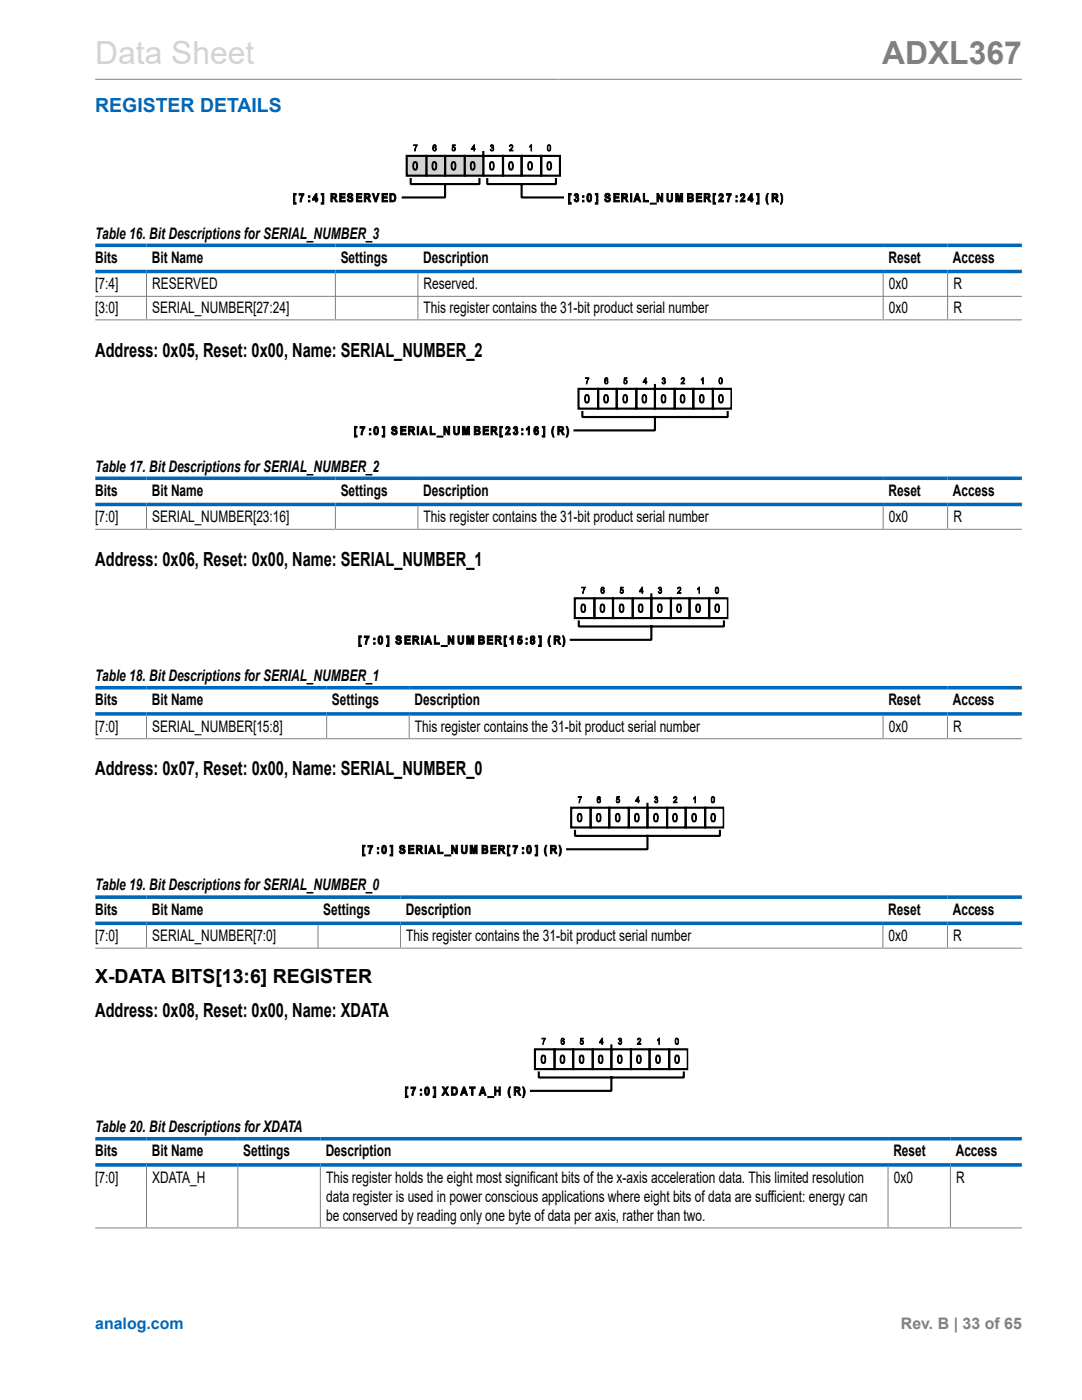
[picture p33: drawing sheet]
<svg xmlns="http://www.w3.org/2000/svg" width="216mm" height="279mm" viewBox="0 0 216 279" stroke-linecap="round" stroke-linejoin="round" font-family="sans-serif">
<defs><g id="words">
<text font-size="6.3" fill="#d3d3d3" x="19" y="12.7">Data Sheet</text>
<text font-size="6.3" fill="#808080" x="176" y="12.7">ADXL367</text>
<text font-size="3.9" fill="#0067b8" x="19" y="22.3">REGISTER DETAILS</text>
<g font-size="3.9">
<text x="19" y="71.2">Address: 0x05, Reset: 0x00, Name: SERIAL_NUMBER_2</text>
<text x="19" y="113">Address: 0x06, Reset: 0x00, Name: SERIAL_NUMBER_1</text>
<text x="19" y="154.8">Address: 0x07, Reset: 0x00, Name: SERIAL_NUMBER_0</text>
<text x="19" y="196.2">X-DATA BITS[13:6] REGISTER</text>
<text x="19" y="203">Address: 0x08, Reset: 0x00, Name: XDATA</text>
</g>
<g font-size="3.2">
<text x="19" y="47.6">Table 16. Bit Descriptions for SERIAL_NUMBER_3</text>
<text x="19" y="52.5">Bits</text>
<text x="30.3" y="52.5">Bit Name</text>
<text x="68" y="52.5">Settings</text>
<text x="84.4" y="52.5">Description</text>
<text x="177.3" y="52.5">Reset</text>
<text x="190.1" y="52.5">Access</text>
<text x="19" y="57.7">[7:4]</text>
<text x="30.4" y="57.7">RESERVED</text>
<text x="84.5" y="57.7">Reserved.</text>
<text x="177.4" y="57.7">0x0</text>
<text x="190.2" y="57.7">R</text>
<text x="19" y="62.4">[3:0]</text>
<text x="30.4" y="62.4">SERIAL_NUMBER[27:24]</text>
<text x="84.5" y="62.4">This register contains the 31-bit product serial number</text>
<text x="177.4" y="62.4">0x0</text>
<text x="190.2" y="62.4">R</text>
<text x="19" y="94.1">Table 17. Bit Descriptions for SERIAL_NUMBER_2</text>
<text x="19" y="99">Bits</text>
<text x="30.3" y="99">Bit Name</text>
<text x="68" y="99">Settings</text>
<text x="84.4" y="99">Description</text>
<text x="177.3" y="99">Reset</text>
<text x="190.1" y="99">Access</text>
<text x="19" y="104.2">[7:0]</text>
<text x="30.4" y="104.2">SERIAL_NUMBER[23:16]</text>
<text x="84.5" y="104.2">This register contains the 31-bit product serial number</text>
<text x="177.4" y="104.2">0x0</text>
<text x="190.2" y="104.2">R</text>
<text x="19" y="135.9">Table 18. Bit Descriptions for SERIAL_NUMBER_1</text>
<text x="19" y="140.8">Bits</text>
<text x="30.3" y="140.8">Bit Name</text>
<text x="66.2" y="140.8">Settings</text>
<text x="82.7" y="140.8">Description</text>
<text x="177.3" y="140.8">Reset</text>
<text x="190.1" y="140.8">Access</text>
<text x="19" y="146">[7:0]</text>
<text x="30.4" y="146">SERIAL_NUMBER[15:8]</text>
<text x="82.8" y="146">This register contains the 31-bit product serial number</text>
<text x="177.3" y="146">0x0</text>
<text x="190.2" y="146">R</text>
<text x="19" y="177.7">Table 19. Bit Descriptions for SERIAL_NUMBER_0</text>
<text x="19" y="182.6">Bits</text>
<text x="30.3" y="182.6">Bit Name</text>
<text x="64.5" y="182.6">Settings</text>
<text x="81" y="182.6">Description</text>
<text x="177.2" y="182.6">Reset</text>
<text x="190.1" y="182.6">Access</text>
<text x="19" y="187.8">[7:0]</text>
<text x="30.4" y="187.8">SERIAL_NUMBER[7:0]</text>
<text x="81.1" y="187.8">This register contains the 31-bit product serial number</text>
<text x="177.3" y="187.8">0x0</text>
<text x="190.2" y="187.8">R</text>
<text x="19" y="225.9">Table 20. Bit Descriptions for XDATA</text>
<text x="19" y="230.8">Bits</text>
<text x="30.3" y="230.8">Bit Name</text>
<text x="48.5" y="230.8">Settings</text>
<text x="65" y="230.8">Description</text>
<text x="178.3" y="230.8">Reset</text>
<text x="190.7" y="230.8">Access</text>
<text x="19" y="236">[7:0]</text>
<text x="30.4" y="236">XDATA_H</text>
<text x="65.1" y="236">This register holds the eight most significant bits of the x-axis acceleration data. This limited resolution</text>
<text x="65.1" y="239.8">data register is used in power conscious applications where eight bits of data are sufficient: energy can</text>
<text x="178.3" y="236">0x0</text>
<text x="190.8" y="236">R</text>
<text x="65.1" y="243.6">be conserved by reading only one byte of data per axis, rather than two.</text>
</g>
<text font-size="3.2" fill="#0067b8" x="19" y="265.3">analog.com</text>
<text font-size="3.2" fill="#808080" x="179.8" y="265.3">Rev. B | 33 of 65</text>
</g></defs>
<path d="M19 15.8h184.9" fill="none" stroke="#808080" stroke-width=".2"/>
<path d="M96.4 31.1h4v4h-4zM100.4 31.1h3.7v4h-3.7zM104.1 31.1h3.9v4h-3.9zM108 31.1h3.7v4h-3.7z" fill="none" stroke="#000" stroke-width=".43"/>
<path d="M92.7 31.1h3.7v4h-3.7z" fill="#d3d3d3"/>
<path d="M92.7 31.1h3.7v4h-3.7z" fill="none" stroke="#d3d3d3" stroke-width=".2"/>
<path d="M92.7 31.1h3.7v4h-3.7z" fill="none" stroke="#000" stroke-width=".43"/>
<path d="M88.8 31.1h3.9v4h-3.9z" fill="#d3d3d3"/>
<path d="M88.8 31.1h3.9v4h-3.9z" fill="none" stroke="#d3d3d3" stroke-width=".2"/>
<path d="M88.8 31.1h3.9v4h-3.9z" fill="none" stroke="#000" stroke-width=".43"/>
<path d="M85.1 31.1h3.7v4h-3.7z" fill="#d3d3d3"/>
<path d="M85.1 31.1h3.7v4h-3.7z" fill="none" stroke="#d3d3d3" stroke-width=".2"/>
<path d="M85.1 31.1h3.7v4h-3.7z" fill="none" stroke="#000" stroke-width=".43"/>
<path d="M81.2 31.1h3.9v4h-3.9z" fill="#d3d3d3"/>
<path d="M81.2 31.1h3.9v4h-3.9z" fill="none" stroke="#d3d3d3" stroke-width=".2"/>
<path d="M81.2 31.1h3.9v4h-3.9zM82 35.7v1h13.7v-1M88.8 36.7v2.7h-8.4M96.4 30.3v.8M97.2 35.7v1h13.7v-1M104.1 36.7v2.7h8.2" fill="none" stroke="#000" stroke-width=".43"/>
<g fill="none" stroke="#000" stroke-width=".2">
<path d="M58.6 38.6h.5v.3h-.3v1.6h.3v.2h-.5zM59.7 38.6h.9l-.5 1.7h-.2v-.2l.4-1.1h-.6zM61.5 39.1h.3v.3h-.3zM61.5 40h.3v.3h-.3zM63 39.1v.6h-.4zM63 38.6h.2v1.1h.2l-.2 .6h-.2v-.4h-.6v-.2zM64.1 38.6h.5v2.1h-.5v-.2h.3v-1.6h-.3zM66 38.6h.6a.47 .47 0 0 1 .6 .4 .47 .47 0 0 1-.4 .5l.5 .8h-.3l-.4-.6-.2-.1-.1 .7h-.3zM66.3 38.9h.4a.2 .2 0 0 1 .2 .2 .2 .2 0 0 1-.2 .2h-.4zM67.8 38.6h1.1v.3h-.8v.4h.7v.2h-.7v.5h.8v.3h-1.1zM69.5 38.7a.59 .59 0 0 1 .9 .4h-.3a.24 .24 0 0 0-.2-.3 .24 .24 0 0 0-.2 .3 .69 .69 0 0 1 .7 1 .6 .6 0 0 1-.7 .2 .6 .6 0 0 1-.4-.6h.2a.3 .3 0 0 0 .4 .4 .3 .3 0 0 0 .2-.4 .64 .64 0 0 1-.6-.3 .64 .64 0 0 1 0-.7zM71.1 38.6h1.1v.3h-.8v.4h.7v.2h-.7v.5h.8v.3h-1.1z"/>
<path d="M72.7 38.6h.6a.47 .47 0 0 1 .6 .4 .47 .47 0 0 1-.4 .5l.5 .8h-.3l-.4-.6-.3-.1v.7h-.3zM73 38.9h.4a.2 .2 0 0 1 .2 .2 .2 .2 0 0 1-.2 .2h-.4zM74.3 38.6h.3l.4 1.3 .4-1.3h.3l-.6 1.7h-.3zM76.2 38.6h1.1v.3h-.8v.4h.7v.2h-.7v.5h.8v.3h-1.1zM77.8 38.6h.5a.86 .86 0 0 1 .7 .9 .86 .86 0 0 1-.7 .8h-.5zM78 38.9a.57 .57 0 0 1 .7 .6 .57 .57 0 0 1-.7 .5zM80.4 39.4h.1M82.5 28.9h.8l-.4 1.2h-.2l.1-.3 .3-.8h-.6zM82.6 32.3a.55 .55 0 0 1 .6 .1 .55 .55 0 0 1 .1 .7 .54 .54 0 0 1-.1 .7 .54 .54 0 0 1-.7 0 1.6 1.6 0 0 1 .1-1.5zM82.6 32.6l.3-.2a.89 .89 0 0 1 0 1.4 .9 .9 0 0 1-.3-1.2zM86.4 32.3a.55 .55 0 0 1 .7 .1 .55 .55 0 0 1 0 .7 .54 .54 0 0 1-.1 .7 .54 .54 0 0 1-.7 0 1.6 1.6 0 0 1 .1-1.5zM86.5 29l.3-.1 .3 .3h-.2a.23 .23 0 0 0-.3-.2 .23 .23 0 0 0-.1 .3v.2a.35 .35 0 0 1 .5 .1 .35 .35 0 0 1-.2 .5 .35 .35 0 0 1-.4-.3z"/>
<path d="M86.5 32.5l.2-.1a.87 .87 0 0 1 0 1.4 .88 .88 0 0 1-.2-1.3zM90.2 32.3a.55 .55 0 0 1 .7 .1 .55 .55 0 0 1 .1 .7 .54 .54 0 0 1-.2 .7 .54 .54 0 0 1-.6 0 1.55 1.55 0 0 1 0-1.5zM90.3 28.9h.5v.1h-.4v.4a.36 .36 0 0 1 .5 .1 .36 .36 0 0 1-.2 .5 .36 .36 0 0 1-.5-.2h.1a.25 .25 0 0 0 .4 .2 .25 .25 0 0 0 0-.4l-.2-.2-.3 .2zM90.4 32.5l.1-.1a.84 .84 0 0 1 0 1.4 .92 .92 0 0 1-.1-1.3zM94.1 32.3a.55 .55 0 0 1 .6 .1 .55 .55 0 0 1 .1 .7 .54 .54 0 0 1-.1 .7 .54 .54 0 0 1-.7 0 1.55 1.55 0 0 1 .1-1.5zM94.2 32.5l.1-.1a.84 .84 0 0 1 0 1.4 .92 .92 0 0 1-.1-1.3zM94.6 29.2v.5h-.4zM94.6 28.9l.1 .8h.1l-.1 .4h-.1v-.3h-.5zM97.9 32.3a.56 .56 0 0 1 .6 .1 .56 .56 0 0 1 .1 .7 .54 .54 0 0 1-.1 .7 .54 .54 0 0 1-.7 0 1.54 1.54 0 0 1 .1-1.5zM98 29a.31 .31 0 0 1 .4 0 .31 .31 0 0 1-.1 .4 .35 .35 0 0 1 .1 .6 .35 .35 0 0 1-.6-.2h.2a.24 .24 0 0 0 .2 .2 .24 .24 0 0 0 .2-.3 .24 .24 0 0 0-.3-.2v-.1a.19 .19 0 0 0 .2-.2 .19 .19 0 0 0-.2-.2 .19 .19 0 0 0-.1 .2h-.2zM98 32.5l.1-.1a.84 .84 0 0 1 0 1.4 .92 .92 0 0 1-.1-1.3zM101.7 32.3a.48 .48 0 0 1 .5 .1 .48 .48 0 0 1 .2 .5 .71 .71 0 0 1-.6 1 1.34 1.34 0 0 1-.1-1.6z"/>
<path d="M101.8 29a.42 .42 0 0 1 .5 .2 .42 .42 0 0 1-.3 .6l-.2 .2h.6v.1h-.8l.1-.2a.57 .57 0 0 0 .4-.9l-.3 .1v.1h-.1zM101.8 32.5l.2-.1a.89 .89 0 0 1 0 1.4 .92 .92 0 0 1-.2-1.3zM105.5 32.3a.54 .54 0 0 1 .7 .2 .54 .54 0 0 1 0 .6 .53 .53 0 0 1-.1 .7 .53 .53 0 0 1-.7 0 1.48 1.48 0 0 1 .1-1.5zM105.7 32.5l.1-.1a.89 .89 0 0 1 0 1.4 .86 .86 0 0 1-.1-1.3zM106 28.9l.1 1.2h-.1v-.9l-.3 .2zM109.4 29a.41 .41 0 0 1 .4 0 .41 .41 0 0 1 .1 .5 .38 .38 0 0 1-.1 .6 .38 .38 0 0 1-.6-.2zM109.4 32.3a.54 .54 0 0 1 .6 .2 .54 .54 0 0 1 .1 .6 .54 .54 0 0 1-.2 .7 .54 .54 0 0 1-.6 0 1.48 1.48 0 0 1 .1-1.5zM109.4 29.1l.1-.1a.53 .53 0 0 1 .3 .5 .53 .53 0 0 1-.2 .5l-.3-.2zM109.4 32.6l.2-.2a.89 .89 0 0 1 0 1.4 .9 .9 0 0 1-.2-1.2zM112.3 39.4h.1M113.4 38.6h.6v.3h-.3v1.6h.3v.2h-.6zM114.7 38.7a.42 .42 0 0 1 .6 .1 .42 .42 0 0 1-.1 .6 .49 .49 0 0 1 .1 .8 .49 .49 0 0 1-.8-.4h.3a.23 .23 0 0 0 .3 .2 .23 .23 0 0 0 .2-.4 .23 .23 0 0 0-.4-.1v-.2a.19 .19 0 0 0 .3-.2 .19 .19 0 0 0-.2-.2l-.2 .2-.2-.1z"/>
<path d="M116.2 39.1h.3v.3h-.3zM116.2 40h.3v.3h-.3zM117.2 38.8a.47 .47 0 0 1 .6-.1 .47 .47 0 0 1 .2 .5v.5a.48 .48 0 0 1-.4 .6 .48 .48 0 0 1-.5-.6zM117.5 38.9l.3 .2v.8a.18 .18 0 0 1-.2 .1 .18 .18 0 0 1-.2-.1zM118.8 38.6h.5v2.1h-.5v-.2h.2v-1.6h-.2zM120.8 38.7a.58 .58 0 0 1 1 .4h-.3a.24 .24 0 0 0-.3-.3 .24 .24 0 0 0-.2 .3 .67 .67 0 0 1 .7 .3 .67 .67 0 0 1 0 .8 .62 .62 0 0 1-.7 .1 .62 .62 0 0 1-.4-.6h.3a.29 .29 0 0 0 .3 .4 .29 .29 0 0 0 .3-.4 .65 .65 0 0 1-.7-.3 .65 .65 0 0 1 0-.7zM122.5 38.6h1v.3h-.8v.4h.8v.2h-.8v.5h.9v.3h-1.1zM124 38.6h.7a.47 .47 0 0 1 .5 .4 .47 .47 0 0 1-.3 .5l.4 .8h-.3l-.3-.6-.3-.1-.1 .7h-.3zM124.3 38.9h.4a.2 .2 0 0 1 .3 .2 .2 .2 0 0 1-.3 .2h-.4zM125.8 38.6h.3v1.7h-.3zM127 38.6h.3l.6 1.7h-.3l-.2-.4h-.6l-.1 .4h-.3zM127.1 39l.2 .6h-.4z"/>
<path d="M128.4 38.6h.2v1.4h.8v.3h-1zM131.1 38.6h.3l.6 1.1v-1.1h.2v1.7h-.2l-.6-1.1v1.1h-.3zM133.1 38.6h.2v.9a.35 .35 0 0 0 .3 .5 .35 .35 0 0 0 .3-.5v-.9h.3v.9a.61 .61 0 0 1-.6 .8 .61 .61 0 0 1-.5-.8zM134.8 38.6h.5l.2 1.1 .3-1.1h.4v1.7h-.2l-.1-1.3-.2 1.3h-.3l-.3-1.3v1.3h-.3zM137.2 38.6h.6a.44 .44 0 0 1 .5 .3 .44 .44 0 0 1-.2 .5 .5 .5 0 0 1 .2 .7 .5 .5 0 0 1-.6 .2h-.5zM137.4 38.9h.4a.2 .2 0 0 1 .3 .2 .2 .2 0 0 1-.3 .2h-.4zM137.4 39.6h.5a.23 .23 0 0 1 .2 .3 .23 .23 0 0 1-.4 .1h-.3zM138.9 38.6h1.1v.3h-.8v.4h.8v.2h-.8v.5h.8v.3h-1.1zM140.5 38.6h.6a.47 .47 0 0 1 .6 .4 .47 .47 0 0 1-.4 .5l.5 .8h-.3l-.4-.6-.3-.1v.7h-.3zM140.8 38.9h.4a.2 .2 0 0 1 .2 .2 .2 .2 0 0 1-.2 .2h-.4zM142.3 38.6h.5v.3h-.3v1.6h.3v.2h-.5zM143.6 38.7a.54 .54 0 0 1 .7 .3 .54 .54 0 0 1-.3 .7l-.2 .3h.5v.3h-.9l.1-.4a.8 .8 0 0 0 .5-.9l-.6 .1z"/>
<path d="M144.9 38.6h1l-.5 1.7h-.3l.1-.2 .4-1.1h-.7zM146.8 39.1h.3v.3h-.3zM146.8 40h.3v.3h-.3zM147.9 38.7a.54 .54 0 0 1 .7 .3 .54 .54 0 0 1-.3 .7l-.2 .3h.6v.3h-1l.2-.4a.72 .72 0 0 0 .4-1l-.2 .1-.1 .2-.3-.1zM149.8 39.1v.6h-.3zM149.9 38.6h.2v1.1h.2l-.2 .6h-.3v-.4h-.6v-.2zM151 38.6h.5v2.1h-.5v-.2h.2v-1.6h-.2zM153.1 38.6h.2l-.2 1.1 .2 1-.3-.1-.2-.7 .1-.8zM154 38.6h.7a.47 .47 0 0 1 .5 .4 .47 .47 0 0 1-.3 .5l.4 .8h-.3l-.4-.6-.2-.1-.1 .7h-.3zM154.3 38.9h.4a.2 .2 0 0 1 .2 .2 .2 .2 0 0 1-.2 .2h-.4zM155.7 38.6h.2l.3 .9v.6l-.3 .6h-.2l.3-1zM129.8 40.5h1.1v.2h-1.1z"/>
<circle cx="86.7" cy="29.7" r=".26"/>
</g>
<g fill="#000">
<path d="M59.7 38.6h.9l-.5 1.7h-.2v-.2l.4-1.1h-.6zM64.1 38.6h.5v2.1h-.5v-.2h.3v-1.6h-.3zM69.5 38.7a.59 .59 0 0 1 .9 .4h-.3a.24 .24 0 0 0-.2-.3 .24 .24 0 0 0-.2 .3 .69 .69 0 0 1 .7 1 .6 .6 0 0 1-.7 .2 .6 .6 0 0 1-.4-.6h.2a.3 .3 0 0 0 .4 .4 .3 .3 0 0 0 .2-.4 .64 .64 0 0 1-.6-.3 .64 .64 0 0 1 0-.7zM82.5 28.9h.8l-.4 1.2h-.2l.1-.3 .3-.8h-.6zM90.3 28.9h.5v.1h-.4v.4a.36 .36 0 0 1 .5 .1 .36 .36 0 0 1-.2 .5 .36 .36 0 0 1-.5-.2h.1a.25 .25 0 0 0 .4 .2 .25 .25 0 0 0 0-.4l-.2-.2-.3 .2zM98 29a.31 .31 0 0 1 .4 0 .31 .31 0 0 1-.1 .4 .35 .35 0 0 1 .1 .6 .35 .35 0 0 1-.6-.2h.2a.24 .24 0 0 0 .2 .2 .24 .24 0 0 0 .2-.3 .24 .24 0 0 0-.3-.2v-.1a.19 .19 0 0 0 .2-.2 .19 .19 0 0 0-.2-.2 .19 .19 0 0 0-.1 .2h-.2zM101.8 29a.42 .42 0 0 1 .5 .2 .42 .42 0 0 1-.3 .6l-.2 .2h.6v.1h-.8l.1-.2a.57 .57 0 0 0 .4-.9l-.3 .1v.1h-.1zM106 28.9l.1 1.2h-.1v-.9l-.3 .2zM114.7 38.7a.42 .42 0 0 1 .6 .1 .42 .42 0 0 1-.1 .6 .49 .49 0 0 1 .1 .8 .49 .49 0 0 1-.8-.4h.3a.23 .23 0 0 0 .3 .2 .23 .23 0 0 0 .2-.4 .23 .23 0 0 0-.4-.1v-.2a.19 .19 0 0 0 .3-.2 .19 .19 0 0 0-.2-.2l-.2 .2-.2-.1zM118.8 38.6h.5v2.1h-.5v-.2h.2v-1.6h-.2zM120.8 38.7a.58 .58 0 0 1 1 .4h-.3a.24 .24 0 0 0-.3-.3 .24 .24 0 0 0-.2 .3 .67 .67 0 0 1 .7 .3 .67 .67 0 0 1 0 .8 .62 .62 0 0 1-.7 .1 .62 .62 0 0 1-.4-.6h.3a.29 .29 0 0 0 .3 .4 .29 .29 0 0 0 .3-.4 .65 .65 0 0 1-.7-.3 .65 .65 0 0 1 0-.7zM133.1 38.6h.2v.9a.35 .35 0 0 0 .3 .5 .35 .35 0 0 0 .3-.5v-.9h.3v.9a.61 .61 0 0 1-.6 .8 .61 .61 0 0 1-.5-.8z"/>
<path d="M143.6 38.7a.54 .54 0 0 1 .7 .3 .54 .54 0 0 1-.3 .7l-.2 .3h.5v.3h-.9l.1-.4a.8 .8 0 0 0 .5-.9l-.6 .1zM144.9 38.6h1l-.5 1.7h-.3l.1-.2 .4-1.1h-.7zM147.9 38.7a.54 .54 0 0 1 .7 .3 .54 .54 0 0 1-.3 .7l-.2 .3h.6v.3h-1l.2-.4a.72 .72 0 0 0 .4-1l-.2 .1-.1 .2-.3-.1zM151 38.6h.5v2.1h-.5v-.2h.2v-1.6h-.2zM58.6 38.6h.5v.3h-.3v1.6h.3v.2h-.5zM67.8 38.6h1.1v.3h-.8v.4h.7v.2h-.7v.5h.8v.3h-1.1zM71.1 38.6h1.1v.3h-.8v.4h.7v.2h-.7v.5h.8v.3h-1.1zM74.3 38.6h.3l.4 1.3 .4-1.3h.3l-.6 1.7h-.3zM76.2 38.6h1.1v.3h-.8v.4h.7v.2h-.7v.5h.8v.3h-1.1zM113.4 38.6h.6v.3h-.3v1.6h.3v.2h-.6zM122.5 38.6h1v.3h-.8v.4h.8v.2h-.8v.5h.9v.3h-1.1zM125.8 38.6h.3v1.7h-.3z"/>
<path d="M128.4 38.6h.2v1.4h.8v.3h-1zM129.8 40.5h1.1v.2h-1.1zM131.1 38.6h.3l.6 1.1v-1.1h.2v1.7h-.2l-.6-1.1v1.1h-.3zM134.8 38.6h.5l.2 1.1 .3-1.1h.4v1.7h-.2l-.1-1.3-.2 1.3h-.3l-.3-1.3v1.3h-.3zM138.9 38.6h1.1v.3h-.8v.4h.8v.2h-.8v.5h.8v.3h-1.1zM142.3 38.6h.5v.3h-.3v1.6h.3v.2h-.5zM153.1 38.6h.2l-.2 1.1 .2 1-.3-.1-.2-.7 .1-.8zM155.7 38.6h.2l.3 .9v.6l-.3 .6h-.2l.3-1z"/>
<path d="M61.5 39.1h.3v.3h-.3zM61.5 40h.3v.3h-.3z"/>
<path d="M77.8 38.6h.5a.86 .86 0 0 1 .7 .9 .86 .86 0 0 1-.7 .8h-.5zM78 38.9v1.1a.57 .57 0 0 0 .7-.5 .57 .57 0 0 0-.7-.6z"/>
<path d="M82.6 32.3a.55 .55 0 0 1 .6 .1 .55 .55 0 0 1 .1 .7 .54 .54 0 0 1-.1 .7 .54 .54 0 0 1-.7 0 1.6 1.6 0 0 1 .1-1.5zM82.6 32.6a.9 .9 0 0 0 .3 1.2 .89 .89 0 0 0 0-1.4z"/>
<path d="M86.4 32.3a.55 .55 0 0 1 .7 .1 .55 .55 0 0 1 0 .7 .54 .54 0 0 1-.1 .7 .54 .54 0 0 1-.7 0 1.6 1.6 0 0 1 .1-1.5zM86.5 32.5a.98 .98 0 0 0 .2 1.3 .87 .87 0 0 0 0-1.4z"/>
<path d="M86.5 29l.3-.1 .3 .3h-.2a.23 .23 0 0 0-.3-.2 .23 .23 0 0 0-.1 .3v.2a.35 .35 0 0 1 .5 .1 .35 .35 0 0 1-.2 .5 .35 .35 0 0 1-.4-.3zM86.5 29.7a.26 .26 0 0 0 .5 0 .26 .26 0 0 0-.5 0z"/>
<path d="M90.2 32.3a.55 .55 0 0 1 .7 .1 .55 .55 0 0 1 .1 .7 .54 .54 0 0 1-.2 .7 .54 .54 0 0 1-.6 0 1.55 1.55 0 0 1 0-1.5zM90.4 32.5a1.02 1.02 0 0 0 .1 1.3 .84 .84 0 0 0 0-1.4z"/>
<path d="M94.1 32.3a.55 .55 0 0 1 .6 .1 .55 .55 0 0 1 .1 .7 .54 .54 0 0 1-.1 .7 .54 .54 0 0 1-.7 0 1.55 1.55 0 0 1 .1-1.5zM94.2 32.5a1.02 1.02 0 0 0 .1 1.3 .84 .84 0 0 0 0-1.4z"/>
<path d="M94.6 28.9l.1 .8h.1l-.1 .4h-.1v-.3h-.5zM94.6 29.2l-.4 .5h.4z"/>
<path d="M97.9 32.3a.56 .56 0 0 1 .6 .1 .56 .56 0 0 1 .1 .7 .54 .54 0 0 1-.1 .7 .54 .54 0 0 1-.7 0 1.54 1.54 0 0 1 .1-1.5zM98 32.5a1.02 1.02 0 0 0 .1 1.3 .84 .84 0 0 0 0-1.4z"/>
<path d="M101.7 32.3a.48 .48 0 0 1 .5 .1 .48 .48 0 0 1 .2 .5 .71 .71 0 0 1-.6 1 1.34 1.34 0 0 1-.1-1.6zM101.8 32.5a1.02 1.02 0 0 0 .2 1.3 .89 .89 0 0 0 0-1.4z"/>
<path d="M105.5 32.3a.54 .54 0 0 1 .7 .2 .54 .54 0 0 1 0 .6 .53 .53 0 0 1-.1 .7 .53 .53 0 0 1-.7 0 1.48 1.48 0 0 1 .1-1.5zM105.7 32.5a.95 .95 0 0 0 .1 1.3 .89 .89 0 0 0 0-1.4z"/>
<path d="M109.4 32.3a.54 .54 0 0 1 .6 .2 .54 .54 0 0 1 .1 .6 .54 .54 0 0 1-.2 .7 .54 .54 0 0 1-.6 0 1.48 1.48 0 0 1 .1-1.5zM109.4 32.6a.9 .9 0 0 0 .2 1.2 .89 .89 0 0 0 0-1.4z"/>
<path d="M109.4 29a.41 .41 0 0 1 .4 0 .41 .41 0 0 1 .1 .5 .38 .38 0 0 1-.1 .6 .38 .38 0 0 1-.6-.2zM109.4 29.1l-.1 .7 .2 .2a.52 .52 0 0 0 .3-.5 .52 .52 0 0 0-.2-.5z"/>
<path d="M116.2 39.1h.3v.3h-.3zM116.2 40h.3v.3h-.3z"/>
<path d="M117.2 38.8a.47 .47 0 0 1 .6-.1 .47 .47 0 0 1 .2 .5v.5a.48 .48 0 0 1-.4 .6 .48 .48 0 0 1-.5-.6zM117.5 38.9l-.1 .2a.69 .69 0 0 0 .2 .9l.2-.1v-.7l-.1-.3z"/>
<path d="M137.2 38.6h.6a.44 .44 0 0 1 .5 .3 .44 .44 0 0 1-.2 .5 .5 .5 0 0 1 .2 .7 .5 .5 0 0 1-.6 .2h-.5zM137.4 38.9v.4h.4a.2 .2 0 0 0 .3-.2 .2 .2 0 0 0-.3-.2zM137.4 39.6v.4h.3a.25 .25 0 0 0 .3-.1 .25 .25 0 0 0 0-.3z"/>
<path d="M146.8 39.1h.3v.3h-.3zM146.8 40h.3v.3h-.3z"/>
<path d="M63 38.6h.2v1.1h.2l-.2 .6h-.2v-.4h-.6v-.2zM63 39.1l-.4 .6h.4z"/>
<path d="M66 38.6h.6a.47 .47 0 0 1 .6 .4 .47 .47 0 0 1-.4 .5l.5 .8h-.3l-.4-.6-.2-.1-.1 .7h-.3zM66.3 38.9v.4h.4a.2 .2 0 0 0 .2-.2 .2 .2 0 0 0-.2-.2z"/>
<path d="M72.7 38.6h.6a.47 .47 0 0 1 .6 .4 .47 .47 0 0 1-.4 .5l.5 .8h-.3l-.4-.6-.3-.1v.7h-.3zM73 38.9v.4h.4a.2 .2 0 0 0 .2-.2 .2 .2 0 0 0-.2-.2z"/>
<path d="M124 38.6h.7a.47 .47 0 0 1 .5 .4 .47 .47 0 0 1-.3 .5l.4 .8h-.3l-.3-.6-.3-.1-.1 .7h-.3zM124.3 38.9v.4h.4a.2 .2 0 0 0 .3-.2 .2 .2 0 0 0-.3-.2z"/>
<path d="M127 38.6h.3l.6 1.7h-.3l-.2-.4h-.6l-.1 .4h-.3zM127.1 39l-.2 .6h.4z"/>
<path d="M140.5 38.6h.6a.47 .47 0 0 1 .6 .4 .47 .47 0 0 1-.4 .5l.5 .8h-.3l-.4-.6-.3-.1v.7h-.3zM140.8 38.9v.4h.4a.2 .2 0 0 0 .2-.2 .2 .2 0 0 0-.2-.2z"/>
<path d="M149.9 38.6h.2v1.1h.2l-.2 .6h-.3v-.4h-.6v-.2zM149.8 39.1l-.3 .6h.3z"/>
<path d="M154 38.6h.7a.47 .47 0 0 1 .5 .4 .47 .47 0 0 1-.3 .5l.4 .8h-.3l-.4-.6-.2-.1-.1 .7h-.3zM154.3 38.9v.4h.4a.2 .2 0 0 0 .2-.2 .2 .2 0 0 0-.2-.2z"/>
</g>
<path d="M156.4 28.4h.4v12.6h-.4z" fill="#fff"/>
<path d="M156.4 28.4h.4v12.6h-.4z" fill="none" stroke="#fff" stroke-width=".2"/>
<path d="M19 49h184.9M19 54.2h184.9" fill="none" stroke="#0067b8" stroke-width=".71"/>
<path d="M19 59.1h184.9M29.2 54.5v9.2M66.9 54.5v9.2M83.4 54.5v9.2M176.2 54.5v9.2M189.1 54.5v9.2M19 63.8h184.9" fill="none" stroke="#808080" stroke-width=".2"/>
<path d="M115.4 77.6h3.9v4h-3.9zM119.3 77.6h3.8v4h-3.8zM123.1 77.6h3.9v4h-3.9zM127 77.6h3.7v4h-3.7zM130.7 77.6h3.9v4h-3.9zM130.7 76.8v.8M134.6 77.6h3.7v4h-3.7zM138.3 77.6h4v4h-4zM142.3 77.6h3.7v4h-3.7zM116.2 82.2v1h29v-1M130.7 83.2v2.7h-16.1" fill="none" stroke="#000" stroke-width=".43"/>
<g fill="none" stroke="#000" stroke-width=".2">
<path d="M116.8 75.4h.7l-.4 1.2h-.1l.1-.3 .3-.8h-.6zM116.9 78.8a.55 .55 0 0 1 .6 .1 .55 .55 0 0 1 .1 .7 .54 .54 0 0 1-.1 .6 .54 .54 0 0 1-.7 .1 1.55 1.55 0 0 1 .1-1.5zM117 79l.1-.1a.84 .84 0 0 1 0 1.3 .92 .92 0 0 1-.1-1.2zM120.7 78.8a.48 .48 0 0 1 .5 .1 .48 .48 0 0 1 .2 .5 .71 .71 0 0 1-.7 1 1.33 1.33 0 0 1 0-1.6zM120.7 75.5l.4-.1 .2 .3h-.1a.24 .24 0 0 0-.3-.2 .24 .24 0 0 0-.2 .3v.2a.35 .35 0 0 1 .6 .1 .35 .35 0 0 1-.2 .5 .35 .35 0 0 1-.5-.4zM120.8 79l.1-.1a.89 .89 0 0 1 0 1.3 .92 .92 0 0 1-.1-1.2zM124.5 78.8a.55 .55 0 0 1 .6 .1 .55 .55 0 0 1 .1 .7 .54 .54 0 0 1-.1 .6 .54 .54 0 0 1-.7 .1 1.48 1.48 0 0 1 .1-1.5zM124.5 79.1l.3-.2a.89 .89 0 0 1 0 1.3 .9 .9 0 0 1-.3-1.1zM124.6 75.4h.5v.1h-.4l-.1 .4a.37 .37 0 0 1 .5 .1 .37 .37 0 0 1-.2 .5 .37 .37 0 0 1-.4-.2h.1a.22 .22 0 0 0 .3 .2 .22 .22 0 0 0 .1-.3 .22 .22 0 0 0-.1-.3 .22 .22 0 0 0-.3 .2l-.1-.1zM128.3 78.8a.55 .55 0 0 1 .7 .1 .55 .55 0 0 1 0 .7 .54 .54 0 0 1-.1 .6 .54 .54 0 0 1-.7 .1 1.6 1.6 0 0 1 .1-1.5zM128.5 79l.1-.1a.84 .84 0 0 1 0 1.3 .92 .92 0 0 1-.1-1.2zM128.8 75.7v.5h-.3z"/>
<path d="M128.8 75.4l.1 .8h.2l-.2 .4h-.1v-.3h-.5zM132.1 78.8a.56 .56 0 0 1 .7 .1 .56 .56 0 0 1 .1 .7 .54 .54 0 0 1-.2 .6 .54 .54 0 0 1-.6 .1 1.54 1.54 0 0 1 0-1.5zM132.2 75.4a.31 .31 0 0 1 .5 .1 .31 .31 0 0 1-.1 .4 .35 .35 0 0 1 .1 .6 .35 .35 0 0 1-.6-.2h.1a.24 .24 0 0 0 .3 .2 .24 .24 0 0 0 .2-.3 .24 .24 0 0 0-.3-.2v-.1a.19 .19 0 0 0 .2-.2 .19 .19 0 0 0-.2-.2 .19 .19 0 0 0-.2 .2h-.1zM132.3 79l.1-.1a.84 .84 0 0 1 0 1.3 .92 .92 0 0 1-.1-1.2zM136 78.8a.55 .55 0 0 1 .6 .1 .55 .55 0 0 1 .1 .7 .54 .54 0 0 1-.2 .6 .54 .54 0 0 1-.6 .1 1.48 1.48 0 0 1 .1-1.5zM136 79.1l.2-.2a.89 .89 0 0 1 0 1.3 .9 .9 0 0 1-.2-1.1zM136 75.4a.42 .42 0 0 1 .6 .3 .42 .42 0 0 1-.3 .5l-.2 .3h.5v.1h-.7l.1-.2a.57 .57 0 0 0 .4-.9l-.5 .2zM139.8 78.8a.55 .55 0 0 1 .6 .1 .55 .55 0 0 1 .1 .7 .54 .54 0 0 1-.1 .6 .54 .54 0 0 1-.7 .1 1.6 1.6 0 0 1 .1-1.5zM139.8 79.1l.2-.2a.89 .89 0 0 1 0 1.3 .9 .9 0 0 1-.2-1.1zM140.2 75.4l.1 1.2h-.1v-1l-.3 .2zM143.6 78.8a.55 .55 0 0 1 .6 .1 .55 .55 0 0 1 .1 .7 .54 .54 0 0 1-.1 .6 .54 .54 0 0 1-.7 .1 1.55 1.55 0 0 1 .1-1.5zM143.6 75.4a.41 .41 0 0 1 .5 .1 .41 .41 0 0 1 .1 .5 .4 .4 0 0 1-.1 .5 .4 .4 0 0 1-.5 0l-.2-.5z"/>
<path d="M143.7 75.5a.53 .53 0 0 1 .4 .5 .53 .53 0 0 1-.3 .5l-.2-.2zM143.7 79l.1-.1a.84 .84 0 0 1 0 1.3 .92 .92 0 0 1-.1-1.2zM70.7 85.1h.5v.3h-.2v1.5h.2v.3h-.5zM71.8 85.1h1l-.5 1.7h-.3v-.3l.5-1.1h-.7zM73.7 85.6h.3v.3h-.3zM73.7 86.5h.3v.3h-.3zM74.7 85.3a.47 .47 0 0 1 .6-.1 .47 .47 0 0 1 .2 .5v.5a.48 .48 0 0 1-.5 .6 .48 .48 0 0 1-.4-.6zM75 85.4l.2 .2v.8a.18 .18 0 0 1-.1 .1 .18 .18 0 0 1-.2-.1zM76.3 85.1h.5v2.1h-.5v-.3h.2v-1.5h-.2zM78.3 85.2a.59 .59 0 0 1 .9 .4h-.2a.24 .24 0 0 0-.3-.3 .24 .24 0 0 0-.2 .3 .69 .69 0 0 1 .7 .9 .6 .6 0 0 1-.7 .3 .6 .6 0 0 1-.4-.6h.3a.3 .3 0 0 0 .3 .4 .3 .3 0 0 0 .2-.4 .64 .64 0 0 1-.6-.3 .64 .64 0 0 1 0-.7zM79.9 85.1h1.1v.3h-.8v.4h.8v.2h-.8v.5h.9v.3h-1.2zM81.5 85.1h.6a.47 .47 0 0 1 .6 .4 .47 .47 0 0 1-.4 .5l.5 .8h-.3l-.4-.6-.3-.1v.7h-.3z"/>
<path d="M81.8 85.4h.4a.2 .2 0 0 1 .2 .2 .2 .2 0 0 1-.2 .2h-.4zM83.3 85.1h.2v1.7h-.2zM84.5 85.1h.2l.6 1.7h-.3l-.1-.4h-.6l-.1 .4h-.3zM84.6 85.5l.2 .6h-.4zM85.8 85.1h.3v1.4h.7v.3h-1zM87.2 87h1.2v.2h-1.2zM88.6 85.1h.2l.6 1.1v-1.1h.3v1.7h-.3l-.6-1.1v1.1h-.2zM90.5 85.1h.3v.9a.35 .35 0 0 0 .3 .5 .35 .35 0 0 0 .3-.5v-.9h.3v.9a.62 .62 0 0 1-.6 .8 .62 .62 0 0 1-.6-.8zM92.3 85.1h.5l.2 1.1 .2-1.1h.5v1.7h-.3v-1.3l-.2 1.3h-.4l-.2-1.3v1.3h-.3zM94.6 85.1h.6a.44 .44 0 0 1 .5 .2 .44 .44 0 0 1-.1 .6 .5 .5 0 0 1 .2 .7 .5 .5 0 0 1-.7 .2h-.5zM94.9 85.4h.4a.2 .2 0 0 1 .2 .2 .2 .2 0 0 1-.2 .2h-.4zM94.9 86.1h.4a.21 .21 0 0 1 .3 .2 .21 .21 0 0 1-.3 .2h-.4z"/>
<path d="M96.4 85.1h1.1v.3h-.8v.4h.7v.2h-.7v.5h.8v.3h-1.1zM98 85.1h.6a.47 .47 0 0 1 .5 .3 .47 .47 0 0 1-.3 .6l.5 .8h-.3l-.4-.6-.3-.1-.1 .7h-.2zM98.2 85.4h.4a.2 .2 0 0 1 .3 .2 .2 .2 0 0 1-.2 .2h-.5zM99.7 85.1h.5v.3h-.2v1.5h.2v.3h-.5zM101 85.2a.54 .54 0 0 1 .8 .2 .54 .54 0 0 1-.3 .8l-.3 .3h.6v.3h-1l.2-.5a.8 .8 0 0 0 .5-.9l-.6 .2zM102.6 85.2a.41 .41 0 0 1 .6 .1 .41 .41 0 0 1-.1 .6 .49 .49 0 0 1 0 .8 .49 .49 0 0 1-.7-.4h.3a.22 .22 0 0 0 .3 .2 .22 .22 0 0 0 .1-.3l-.3-.2v-.2a.19 .19 0 0 0 .2-.2 .19 .19 0 0 0-.1-.2l-.2 .2-.3-.1zM104.1 85.6h.3v.3h-.3zM104.1 86.5h.3v.3h-.3zM105.4 85.1h.3v1.7h-.3v-1.2l-.4 .2v-.3zM106.6 85.3l.4-.2 .4 .3v.2h-.2l-.3-.2-.1 .5a.48 .48 0 0 1 .7 .2 .48 .48 0 0 1-.4 .7 .48 .48 0 0 1-.6-.6zM108.2 85.1h.5v2.1h-.5v-.3h.3v-1.5h-.3zM110.4 85.1h.2l-.3 1.1 .3 1-.3-.1-.2-.8 .1-.7z"/>
<path d="M111.3 85.1h.6a.47 .47 0 0 1 .6 .4 .47 .47 0 0 1-.4 .5l.5 .8h-.3l-.4-.6-.3-.1v.7h-.3zM111.6 85.4h.4a.2 .2 0 0 1 .2 .2 .2 .2 0 0 1-.2 .2h-.4zM113 85.1h.2l.3 .9-.3 1.2h-.2l.2-.8v-.7zM114.6 85.9h.1"/>
<circle cx="121" cy="76.2" r=".25"/>
<circle cx="107" cy="86.3" r=".24"/>
</g>
<g fill="#000">
<path d="M116.8 75.4h.7l-.4 1.2h-.1l.1-.3 .3-.8h-.6zM124.6 75.4h.5v.1h-.4l-.1 .4a.37 .37 0 0 1 .5 .1 .37 .37 0 0 1-.2 .5 .37 .37 0 0 1-.4-.2h.1a.22 .22 0 0 0 .3 .2 .22 .22 0 0 0 .1-.3 .22 .22 0 0 0-.1-.3 .22 .22 0 0 0-.3 .2l-.1-.1zM132.2 75.4a.31 .31 0 0 1 .5 .1 .31 .31 0 0 1-.1 .4 .35 .35 0 0 1 .1 .6 .35 .35 0 0 1-.6-.2h.1a.24 .24 0 0 0 .3 .2 .24 .24 0 0 0 .2-.3 .24 .24 0 0 0-.3-.2v-.1a.19 .19 0 0 0 .2-.2 .19 .19 0 0 0-.2-.2 .19 .19 0 0 0-.2 .2h-.1zM136 75.4a.42 .42 0 0 1 .6 .3 .42 .42 0 0 1-.3 .5l-.2 .3h.5v.1h-.7l.1-.2a.57 .57 0 0 0 .4-.9l-.5 .2zM140.2 75.4l.1 1.2h-.1v-1l-.3 .2zM70.7 85.1h.5v.3h-.2v1.5h.2v.3h-.5zM71.8 85.1h1l-.5 1.7h-.3v-.3l.5-1.1h-.7zM76.3 85.1h.5v2.1h-.5v-.3h.2v-1.5h-.2zM78.3 85.2a.59 .59 0 0 1 .9 .4h-.2a.24 .24 0 0 0-.3-.3 .24 .24 0 0 0-.2 .3 .69 .69 0 0 1 .7 .9 .6 .6 0 0 1-.7 .3 .6 .6 0 0 1-.4-.6h.3a.3 .3 0 0 0 .3 .4 .3 .3 0 0 0 .2-.4 .64 .64 0 0 1-.6-.3 .64 .64 0 0 1 0-.7zM79.9 85.1h1.1v.3h-.8v.4h.8v.2h-.8v.5h.9v.3h-1.2zM83.3 85.1h.2v1.7h-.2zM85.8 85.1h.3v1.4h.7v.3h-1z"/>
<path d="M87.2 87h1.2v.2h-1.2zM88.6 85.1h.2l.6 1.1v-1.1h.3v1.7h-.3l-.6-1.1v1.1h-.2zM90.5 85.1h.3v.9a.35 .35 0 0 0 .3 .5 .35 .35 0 0 0 .3-.5v-.9h.3v.9a.62 .62 0 0 1-.6 .8 .62 .62 0 0 1-.6-.8zM92.3 85.1h.5l.2 1.1 .2-1.1h.5v1.7h-.3v-1.3l-.2 1.3h-.4l-.2-1.3v1.3h-.3zM96.4 85.1h1.1v.3h-.8v.4h.7v.2h-.7v.5h.8v.3h-1.1zM99.7 85.1h.5v.3h-.2v1.5h.2v.3h-.5zM101 85.2a.54 .54 0 0 1 .8 .2 .54 .54 0 0 1-.3 .8l-.3 .3h.6v.3h-1l.2-.5a.8 .8 0 0 0 .5-.9l-.6 .2zM102.6 85.2a.41 .41 0 0 1 .6 .1 .41 .41 0 0 1-.1 .6 .49 .49 0 0 1 0 .8 .49 .49 0 0 1-.7-.4h.3a.22 .22 0 0 0 .3 .2 .22 .22 0 0 0 .1-.3l-.3-.2v-.2a.19 .19 0 0 0 .2-.2 .19 .19 0 0 0-.1-.2l-.2 .2-.3-.1zM105.4 85.1h.3v1.7h-.3v-1.2l-.4 .2v-.3zM108.2 85.1h.5v2.1h-.5v-.3h.3v-1.5h-.3zM110.4 85.1h.2l-.3 1.1 .3 1-.3-.1-.2-.8 .1-.7zM113 85.1h.2l.3 .9-.3 1.2h-.2l.2-.8v-.7z"/>
<path d="M116.9 78.8a.55 .55 0 0 1 .6 .1 .55 .55 0 0 1 .1 .7 .54 .54 0 0 1-.1 .6 .54 .54 0 0 1-.7 .1 1.55 1.55 0 0 1 .1-1.5zM117 79a1.02 1.02 0 0 0 .1 1.2 .84 .84 0 0 0 0-1.3z"/>
<path d="M120.7 78.8a.48 .48 0 0 1 .5 .1 .48 .48 0 0 1 .2 .5 .71 .71 0 0 1-.7 1 1.33 1.33 0 0 1 0-1.6zM120.8 79a1.02 1.02 0 0 0 .1 1.2 .89 .89 0 0 0 0-1.3z"/>
<path d="M120.7 75.5l.4-.1 .2 .3h-.1a.24 .24 0 0 0-.3-.2 .24 .24 0 0 0-.2 .3v.2a.35 .35 0 0 1 .6 .1 .35 .35 0 0 1-.2 .5 .35 .35 0 0 1-.5-.4zM120.7 76.2a.25 .25 0 0 0 .5 0 .25 .25 0 0 0-.5 0z"/>
<path d="M124.5 78.8a.55 .55 0 0 1 .6 .1 .55 .55 0 0 1 .1 .7 .54 .54 0 0 1-.1 .6 .54 .54 0 0 1-.7 .1 1.48 1.48 0 0 1 .1-1.5zM124.5 79.1a.9 .9 0 0 0 .3 1.1 .89 .89 0 0 0 0-1.3z"/>
<path d="M128.3 78.8a.55 .55 0 0 1 .7 .1 .55 .55 0 0 1 0 .7 .54 .54 0 0 1-.1 .6 .54 .54 0 0 1-.7 .1 1.6 1.6 0 0 1 .1-1.5zM128.5 79a1.02 1.02 0 0 0 .1 1.2 .84 .84 0 0 0 0-1.3z"/>
<path d="M128.8 75.4l.1 .8h.2l-.2 .4h-.1v-.3h-.5zM128.8 75.7l-.3 .5h.3z"/>
<path d="M132.1 78.8a.56 .56 0 0 1 .7 .1 .56 .56 0 0 1 .1 .7 .54 .54 0 0 1-.2 .6 .54 .54 0 0 1-.6 .1 1.54 1.54 0 0 1 0-1.5zM132.3 79a1.02 1.02 0 0 0 .1 1.2 .84 .84 0 0 0 0-1.3z"/>
<path d="M136 78.8a.55 .55 0 0 1 .6 .1 .55 .55 0 0 1 .1 .7 .54 .54 0 0 1-.2 .6 .54 .54 0 0 1-.6 .1 1.48 1.48 0 0 1 .1-1.5zM136 79.1a.9 .9 0 0 0 .2 1.1 .89 .89 0 0 0 0-1.3z"/>
<path d="M139.8 78.8a.55 .55 0 0 1 .6 .1 .55 .55 0 0 1 .1 .7 .54 .54 0 0 1-.1 .6 .54 .54 0 0 1-.7 .1 1.6 1.6 0 0 1 .1-1.5zM139.8 79.1a.9 .9 0 0 0 .2 1.1 .89 .89 0 0 0 0-1.3z"/>
<path d="M143.6 78.8a.55 .55 0 0 1 .6 .1 .55 .55 0 0 1 .1 .7 .54 .54 0 0 1-.1 .6 .54 .54 0 0 1-.7 .1 1.55 1.55 0 0 1 .1-1.5zM143.7 79a1.02 1.02 0 0 0 .1 1.2 .84 .84 0 0 0 0-1.3z"/>
<path d="M143.6 75.4a.41 .41 0 0 1 .5 .1 .41 .41 0 0 1 .1 .5 .4 .4 0 0 1-.1 .5 .4 .4 0 0 1-.5 0l-.2-.5zM143.7 75.5a.54 .54 0 0 0-.2 .6 .54 .54 0 0 0 .4 .4 .56 .56 0 0 0-.2-1z"/>
<path d="M73.7 85.6h.3v.3h-.3zM73.7 86.5h.3v.3h-.3z"/>
<path d="M74.7 85.3a.47 .47 0 0 1 .6-.1 .47 .47 0 0 1 .2 .5v.5a.48 .48 0 0 1-.5 .6 .48 .48 0 0 1-.4-.6zM75 85.4l-.1 .2a.69 .69 0 0 0 .1 .9l.2-.1 .1-.7-.1-.3z"/>
<path d="M81.5 85.1h.6a.47 .47 0 0 1 .6 .4 .47 .47 0 0 1-.4 .5l.5 .8h-.3l-.4-.6-.3-.1v.7h-.3zM81.8 85.4v.4h.4a.2 .2 0 0 0 .2-.2 .2 .2 0 0 0-.2-.2z"/>
<path d="M84.5 85.1h.2l.6 1.7h-.3l-.1-.4h-.6l-.1 .4h-.3zM84.6 85.5l-.2 .6h.4z"/>
<path d="M94.6 85.1h.6a.44 .44 0 0 1 .5 .2 .44 .44 0 0 1-.1 .6 .5 .5 0 0 1 .2 .7 .5 .5 0 0 1-.7 .2h-.5zM94.9 85.4v.4a.35 .35 0 0 0 .4 0 .35 .35 0 0 0 .2-.3zM94.9 86.1v.4h.4a.21 .21 0 0 0 .3-.2 .21 .21 0 0 0-.3-.2z"/>
<path d="M98 85.1h.6a.47 .47 0 0 1 .5 .3 .47 .47 0 0 1-.3 .6l.5 .8h-.3l-.4-.6-.3-.1-.1 .7h-.2zM98.2 85.4v.4h.5a.2 .2 0 0 0 .2-.2 .2 .2 0 0 0-.3-.2z"/>
<path d="M104.1 85.6h.3v.3h-.3zM104.1 86.5h.3v.3h-.3z"/>
<path d="M106.6 85.3l.4-.2 .4 .3v.2h-.2l-.3-.2-.1 .5a.48 .48 0 0 1 .7 .2 .48 .48 0 0 1-.4 .7 .48 .48 0 0 1-.6-.6zM106.8 86.3a.25 .25 0 0 0 .5 0 .25 .25 0 0 0-.5 0z"/>
<path d="M111.3 85.1h.6a.47 .47 0 0 1 .6 .4 .47 .47 0 0 1-.4 .5l.5 .8h-.3l-.4-.6-.3-.1v.7h-.3zM111.6 85.4v.4h.4a.2 .2 0 0 0 .2-.2 .2 .2 0 0 0-.2-.2z"/>
</g>
<path d="M146.2 74.9h.4v12.6h-.4z" fill="#fff"/>
<path d="M146.2 74.9h.4v12.6h-.4z" fill="none" stroke="#fff" stroke-width=".2"/>
<path d="M19 95.5h184.9M19 100.7h184.9" fill="none" stroke="#0067b8" stroke-width=".71"/>
<path d="M19 105.6h184.9M29.2 101v4.5M66.9 101v4.5M83.4 101v4.5M176.2 101v4.5M189.1 101v4.5" fill="none" stroke="#808080" stroke-width=".2"/>
<path d="M114.7 119.4h3.9v3.9h-3.9zM118.6 119.4h3.7v3.9h-3.7zM122.3 119.4h4v3.9h-4zM126.3 119.4h3.7v3.9h-3.7zM130 119.4h3.9v3.9h-3.9zM130 118.6v.8M133.9 119.4h3.7v3.9h-3.7zM137.6 119.4h3.9v3.9h-3.9zM141.5 119.4h3.7v3.9h-3.7zM115.5 124v1h29v-1M130 125v2.7h-16.1" fill="none" stroke="#000" stroke-width=".43"/>
<g fill="none" stroke="#000" stroke-width=".2">
<path d="M116.1 117.2h.7l-.4 1.2h-.1v-.3l.3-.8h-.5zM120 117.3l.4-.1 .2 .3h-.2a.23 .23 0 0 0-.2-.2 .23 .23 0 0 0-.2 .3v.2a.35 .35 0 0 1 .6 .1 .35 .35 0 0 1-.3 .5 .35 .35 0 0 1-.4-.4zM123.8 117.2h.6v.1h-.4l-.1 .4a.36 .36 0 0 1 .5 .1 .36 .36 0 0 1-.2 .5 .36 .36 0 0 1-.5-.2h.1a.25 .25 0 0 0 .4 .2 .25 .25 0 0 0 .1-.4l-.2-.2-.3 .1zM128.1 117.2h.1v.8h.1l-.1 .4h-.1v-.3h-.5zM128.1 117.5v.5h-.4zM131.5 117.2a.31 .31 0 0 1 .4 .1 .31 .31 0 0 1 0 .4 .36 .36 0 0 1 0 .6 .36 .36 0 0 1-.5-.2h.1a.24 .24 0 0 0 .3 .2 .24 .24 0 0 0 .1-.3 .24 .24 0 0 0-.3-.2v-.1a.2 .2 0 0 0 .3-.2 .2 .2 0 0 0-.2-.2 .2 .2 0 0 0-.2 .2h-.1zM135.3 117.2a.42 .42 0 0 1 .6 .3 .42 .42 0 0 1-.3 .5l-.3 .3h.6v.1h-.7l.1-.2a.58 .58 0 0 0 .3-.9l-.4 .2zM139.2 117.5l.4-.3v1.2h-.1v-1l-.3 .2zM142.9 117.2a.41 .41 0 0 1 .4 .1 .41 .41 0 0 1 .1 .5 .38 .38 0 0 1-.1 .6 .38 .38 0 0 1-.5-.2zM142.9 117.4l.1-.1a.53 .53 0 0 1 .3 .5 .53 .53 0 0 1-.2 .5l-.2-.2zM71.6 126.9h.5v.3h-.3v1.5h.3v.3h-.5zM72.7 126.9h1l-.6 1.7h-.2v-.3l.4-1.1h-.6z"/>
<path d="M74.6 127.4h.2v.3h-.2zM74.6 128.3h.2v.3h-.2zM75.6 127.1a.47 .47 0 0 1 .5-.1 .47 .47 0 0 1 .3 .5v.5a.48 .48 0 0 1-.5 .6 .48 .48 0 0 1-.5-.6zM75.8 127.2l.3 .2a.65 .65 0 0 1-.2 .9l-.2-.3zM77.1 126.9h.5v2.1h-.5v-.3h.3v-1.5h-.3zM79.1 127a.59 .59 0 0 1 1 .4h-.3a.24 .24 0 0 0-.3-.3 .24 .24 0 0 0-.2 .3 .69 .69 0 0 1 .8 .9 .6 .6 0 0 1-.7 .3 .6 .6 0 0 1-.4-.6h.2a.3 .3 0 0 0 .3 .4 .3 .3 0 0 0 .3-.4 .64 .64 0 0 1-.7-.3 .64 .64 0 0 1 0-.7zM80.8 126.9h1.1v.3h-.8v.4h.7v.2h-.7v.5h.8v.3h-1.1zM82.4 126.9h.6a.47 .47 0 0 1 .5 .3 .47 .47 0 0 1-.3 .6l.5 .8h-.4l-.3-.7h-.3l-.1 .7h-.2zM82.6 127.2h.4a.2 .2 0 0 1 .3 .2 .2 .2 0 0 1-.3 .2h-.4zM84.1 126.9h.3v1.7h-.3zM85.3 126.9h.3l.6 1.7h-.3l-.1-.4h-.6l-.2 .4h-.3zM85.4 127.3l.2 .6h-.4z"/>
<path d="M86.7 126.9h.2v1.4h.8v.3h-1zM88.1 128.8h1.1v.2h-1.1zM89.4 126.9h.3l.6 1.1v-1.1h.3v1.7h-.3l-.6-1.1v1.1h-.3zM91.4 126.9h.2v.9a.35 .35 0 0 0 .3 .5 .35 .35 0 0 0 .3-.5v-.9h.3v.9a.62 .62 0 0 1-.5 .8 .62 .62 0 0 1-.6-.8zM93.1 126.9h.5l.2 1.1 .3-1.1h.4v1.7h-.2v-1.3l-.3 1.3h-.3l-.3-1.3v1.3h-.3zM95.5 126.9h.6a.44 .44 0 0 1 .5 .2 .44 .44 0 0 1-.2 .6 .5 .5 0 0 1 .2 .7 .5 .5 0 0 1-.6 .2h-.5zM95.8 127.2h.3a.2 .2 0 0 1 .3 .2 .2 .2 0 0 1-.3 .2h-.3zM95.8 127.9h.4a.23 .23 0 0 1 .2 .3 .23 .23 0 0 1-.4 .1h-.2zM97.2 126.9h1.1v.3h-.8v.4h.8v.2h-.8v.5h.8v.3h-1.1zM98.8 126.9h.6a.47 .47 0 0 1 .6 .3 .47 .47 0 0 1-.4 .6l.5 .8h-.3l-.4-.7h-.3v.7h-.3zM99.1 127.2h.4a.2 .2 0 0 1 .2 .2 .2 .2 0 0 1-.2 .2h-.4zM100.6 126.9h.5v.3h-.3v1.5h.3v.3h-.5z"/>
<path d="M102.2 126.9h.2v1.7h-.3v-1.2l-.4 .2v-.3zM103.4 126.9h.8v.3h-.5l-.1 .3a.5 .5 0 0 1 .6 .4 .5 .5 0 0 1-.3 .6 .5 .5 0 0 1-.7-.4h.3a.23 .23 0 0 0 .2 .2 .23 .23 0 0 0 .3-.3l-.2-.2h-.5zM104.9 127.4h.3v.3h-.3zM104.9 128.3h.3v.3h-.3zM105.9 127a.44 .44 0 0 1 .7 0 .44 .44 0 0 1-.1 .7 .5 .5 0 0 1 .1 .7 .5 .5 0 0 1-.7 0 .5 .5 0 0 1 .1-.7l-.2-.3zM107.5 126.9h.5v2.1h-.5v-.3h.2v-1.5h-.2zM109.7 126.9h.1l-.2 1.1 .2 1h-.1a1.84 1.84 0 0 1 0-2.1zM110.6 126.9h.6a.47 .47 0 0 1 .5 .3 .47 .47 0 0 1-.3 .6l.5 .8h-.4l-.3-.7h-.3l-.1 .7h-.2zM110.8 127.2h.4a.2 .2 0 0 1 .3 .2 .2 .2 0 0 1-.2 .2h-.5zM112.3 126.9l.2 .2 .2 .7v.6l-.3 .6h-.1l.2-1zM113.9 127.7h.1M116.1 120.6a.55 .55 0 0 1 .7 .1 .55 .55 0 0 1 0 .7 .54 .54 0 0 1-.1 .6 .54 .54 0 0 1-.6 .1 1.48 1.48 0 0 1 0-1.5z"/>
<path d="M116.2 120.8l.2-.1a.89 .89 0 0 1 0 1.3 .9 .9 0 0 1-.2-1.2zM119.9 120.6a.55 .55 0 0 1 .7 .1 .55 .55 0 0 1 .1 .7 .54 .54 0 0 1-.2 .6 .54 .54 0 0 1-.6 .1 1.6 1.6 0 0 1 0-1.5zM120 120.8l.2-.1a.87 .87 0 0 1 0 1.3 .9 .9 0 0 1-.2-1.2zM123.8 120.6a.56 .56 0 0 1 .6 .1 .56 .56 0 0 1 .1 .7 .54 .54 0 0 1-.1 .6 .54 .54 0 0 1-.7 .1 1.55 1.55 0 0 1 .1-1.5zM123.9 120.8l.1-.1a.84 .84 0 0 1 0 1.3 .92 .92 0 0 1-.1-1.2zM127.6 120.6a.55 .55 0 0 1 .6 .1 .55 .55 0 0 1 .1 .7 .53 .53 0 0 1-.1 .7 .53 .53 0 0 1-.7 0 1.48 1.48 0 0 1 .1-1.5zM127.7 120.8l.1-.1a.89 .89 0 0 1 0 1.3 .86 .86 0 0 1-.1-1.2zM131.4 120.6a.55 .55 0 0 1 .6 .1 .55 .55 0 0 1 .1 .7 .54 .54 0 0 1-.1 .6 .54 .54 0 0 1-.7 .1 1.6 1.6 0 0 1 .1-1.5zM131.4 120.8l.3-.1a.89 .89 0 0 1 0 1.3 .9 .9 0 0 1-.3-1.2zM135.2 120.6a.55 .55 0 0 1 .7 .1 .55 .55 0 0 1 0 .7 .54 .54 0 0 1-.1 .6 .54 .54 0 0 1-.6 .1 1.55 1.55 0 0 1 0-1.5zM135.4 120.8l.1-.1a.84 .84 0 0 1 0 1.3 .92 .92 0 0 1-.1-1.2zM139 120.6a.48 .48 0 0 1 .6 0 .48 .48 0 0 1 .2 .6 .71 .71 0 0 1-.7 1 1.34 1.34 0 0 1-.1-1.6z"/>
<path d="M139.2 120.8l.1-.1a.89 .89 0 0 1 0 1.3 .92 .92 0 0 1-.1-1.2zM142.9 120.6a.55 .55 0 0 1 .6 .1 .55 .55 0 0 1 .1 .7 .54 .54 0 0 1-.2 .6 .54 .54 0 0 1-.6 .1 1.48 1.48 0 0 1 .1-1.5zM142.9 120.8l.2-.1a.89 .89 0 0 1 0 1.3 .9 .9 0 0 1-.2-1.2z"/>
<circle cx="120.3" cy="118" r=".25"/>
<circle cx="106.3" cy="127.3" r=".2"/>
<circle cx="106.3" cy="128.1" r=".24"/>
</g>
<g fill="#000">
<path d="M116.1 117.2h.7l-.4 1.2h-.1v-.3l.3-.8h-.5zM123.8 117.2h.6v.1h-.4l-.1 .4a.36 .36 0 0 1 .5 .1 .36 .36 0 0 1-.2 .5 .36 .36 0 0 1-.5-.2h.1a.25 .25 0 0 0 .4 .2 .25 .25 0 0 0 .1-.4l-.2-.2-.3 .1zM131.5 117.2a.31 .31 0 0 1 .4 .1 .31 .31 0 0 1 0 .4 .36 .36 0 0 1 0 .6 .36 .36 0 0 1-.5-.2h.1a.24 .24 0 0 0 .3 .2 .24 .24 0 0 0 .1-.3 .24 .24 0 0 0-.3-.2v-.1a.2 .2 0 0 0 .3-.2 .2 .2 0 0 0-.2-.2 .2 .2 0 0 0-.2 .2h-.1zM135.3 117.2a.42 .42 0 0 1 .6 .3 .42 .42 0 0 1-.3 .5l-.3 .3h.6v.1h-.7l.1-.2a.58 .58 0 0 0 .3-.9l-.4 .2zM139.2 117.5l.4-.3v1.2h-.1v-1l-.3 .2zM71.6 126.9h.5v.3h-.3v1.5h.3v.3h-.5zM72.7 126.9h1l-.6 1.7h-.2v-.3l.4-1.1h-.6zM77.1 126.9h.5v2.1h-.5v-.3h.3v-1.5h-.3zM79.1 127a.59 .59 0 0 1 1 .4h-.3a.24 .24 0 0 0-.3-.3 .24 .24 0 0 0-.2 .3 .69 .69 0 0 1 .8 .9 .6 .6 0 0 1-.7 .3 .6 .6 0 0 1-.4-.6h.2a.3 .3 0 0 0 .3 .4 .3 .3 0 0 0 .3-.4 .64 .64 0 0 1-.7-.3 .64 .64 0 0 1 0-.7zM80.8 126.9h1.1v.3h-.8v.4h.7v.2h-.7v.5h.8v.3h-1.1zM84.1 126.9h.3v1.7h-.3zM86.7 126.9h.2v1.4h.8v.3h-1z"/>
<path d="M88.1 128.8h1.1v.2h-1.1zM89.4 126.9h.3l.6 1.1v-1.1h.3v1.7h-.3l-.6-1.1v1.1h-.3zM91.4 126.9h.2v.9a.35 .35 0 0 0 .3 .5 .35 .35 0 0 0 .3-.5v-.9h.3v.9a.62 .62 0 0 1-.5 .8 .62 .62 0 0 1-.6-.8zM93.1 126.9h.5l.2 1.1 .3-1.1h.4v1.7h-.2v-1.3l-.3 1.3h-.3l-.3-1.3v1.3h-.3zM97.2 126.9h1.1v.3h-.8v.4h.8v.2h-.8v.5h.8v.3h-1.1zM100.6 126.9h.5v.3h-.3v1.5h.3v.3h-.5zM102.2 126.9h.2v1.7h-.3v-1.2l-.4 .2v-.3zM103.4 126.9h.8v.3h-.5l-.1 .3a.5 .5 0 0 1 .6 .4 .5 .5 0 0 1-.3 .6 .5 .5 0 0 1-.7-.4h.3a.23 .23 0 0 0 .2 .2 .23 .23 0 0 0 .3-.3l-.2-.2h-.5zM107.5 126.9h.5v2.1h-.5v-.3h.2v-1.5h-.2zM109.7 126.9h.1l-.2 1.1 .2 1h-.1a1.84 1.84 0 0 1 0-2.1zM112.3 126.9l.2 .2 .2 .7v.6l-.3 .6h-.1l.2-1z"/>
<path d="M120 117.3l.4-.1 .2 .3h-.2a.23 .23 0 0 0-.2-.2 .23 .23 0 0 0-.2 .3v.2a.35 .35 0 0 1 .6 .1 .35 .35 0 0 1-.3 .5 .35 .35 0 0 1-.4-.4zM120 118a.25 .25 0 0 0 .5 0 .25 .25 0 0 0-.5 0z"/>
<path d="M128.1 117.2h.1v.8h.1l-.1 .4h-.1v-.3h-.5zM128.1 117.5l-.4 .5h.4z"/>
<path d="M142.9 117.2a.41 .41 0 0 1 .4 .1 .41 .41 0 0 1 .1 .5 .38 .38 0 0 1-.1 .6 .38 .38 0 0 1-.5-.2zM142.9 117.4v.7l.1 .2a.52 .52 0 0 0 .4-.5 .52 .52 0 0 0-.3-.5z"/>
<path d="M74.6 127.4h.2v.3h-.2zM74.6 128.3h.2v.3h-.2z"/>
<path d="M75.6 127.1a.47 .47 0 0 1 .5-.1 .47 .47 0 0 1 .3 .5v.5a.48 .48 0 0 1-.5 .6 .48 .48 0 0 1-.5-.6zM75.8 127.2l-.1 .2a.69 .69 0 0 0 .2 .9 .77 .77 0 0 0 0-1.1z"/>
<path d="M82.4 126.9h.6a.47 .47 0 0 1 .5 .3 .47 .47 0 0 1-.3 .6l.5 .8h-.4l-.3-.7h-.3l-.1 .7h-.2zM82.6 127.2v.4h.4a.2 .2 0 0 0 .3-.2 .2 .2 0 0 0-.3-.2z"/>
<path d="M85.3 126.9h.3l.6 1.7h-.3l-.1-.4h-.6l-.2 .4h-.3zM85.4 127.3l-.2 .6h.4z"/>
<path d="M95.5 126.9h.6a.44 .44 0 0 1 .5 .2 .44 .44 0 0 1-.2 .6 .5 .5 0 0 1 .2 .7 .5 .5 0 0 1-.6 .2h-.5zM95.8 127.2v.4a.35 .35 0 0 0 .4 0 .35 .35 0 0 0 .2-.3zM95.8 127.9v.4h.2a.24 .24 0 0 0 .4-.1 .24 .24 0 0 0-.1-.3z"/>
<path d="M98.8 126.9h.6a.47 .47 0 0 1 .6 .3 .47 .47 0 0 1-.4 .6l.5 .8h-.3l-.4-.7h-.3v.7h-.3zM99.1 127.2v.4h.4a.2 .2 0 0 0 .2-.2 .2 .2 0 0 0-.2-.2z"/>
<path d="M104.9 127.4h.3v.3h-.3zM104.9 128.3h.3v.3h-.3z"/>
<path d="M105.9 127a.44 .44 0 0 1 .7 0 .44 .44 0 0 1-.1 .7 .5 .5 0 0 1 .1 .7 .5 .5 0 0 1-.7 0 .5 .5 0 0 1 .1-.7l-.2-.3zM106.1 127.3a.2 .2 0 0 0 .4 0 .2 .2 0 0 0-.4 0zM106 128.1a.25 .25 0 0 0 .5 0 .25 .25 0 0 0-.5 0z"/>
<path d="M110.6 126.9h.6a.47 .47 0 0 1 .5 .3 .47 .47 0 0 1-.3 .6l.5 .8h-.4l-.3-.7h-.3l-.1 .7h-.2zM110.8 127.2v.4h.5a.2 .2 0 0 0 .2-.2 .2 .2 0 0 0-.3-.2z"/>
<path d="M116.1 120.6a.55 .55 0 0 1 .7 .1 .55 .55 0 0 1 0 .7 .54 .54 0 0 1-.1 .6 .54 .54 0 0 1-.6 .1 1.48 1.48 0 0 1 0-1.5zM116.2 120.8a.9 .9 0 0 0 .2 1.2 .89 .89 0 0 0 0-1.3z"/>
<path d="M119.9 120.6a.55 .55 0 0 1 .7 .1 .55 .55 0 0 1 .1 .7 .54 .54 0 0 1-.2 .6 .54 .54 0 0 1-.6 .1 1.6 1.6 0 0 1 0-1.5zM120 120.8a.9 .9 0 0 0 .2 1.2 .87 .87 0 0 0 0-1.3z"/>
<path d="M123.8 120.6a.56 .56 0 0 1 .6 .1 .56 .56 0 0 1 .1 .7 .54 .54 0 0 1-.1 .6 .54 .54 0 0 1-.7 .1 1.55 1.55 0 0 1 .1-1.5zM123.9 120.8a1.02 1.02 0 0 0 .1 1.2 .84 .84 0 0 0 0-1.3z"/>
<path d="M127.6 120.6a.55 .55 0 0 1 .6 .1 .55 .55 0 0 1 .1 .7 .53 .53 0 0 1-.1 .7 .53 .53 0 0 1-.7 0 1.48 1.48 0 0 1 .1-1.5zM127.7 120.8a.95 .95 0 0 0 .1 1.2 .89 .89 0 0 0 0-1.3z"/>
<path d="M131.4 120.6a.55 .55 0 0 1 .6 .1 .55 .55 0 0 1 .1 .7 .54 .54 0 0 1-.1 .6 .54 .54 0 0 1-.7 .1 1.6 1.6 0 0 1 .1-1.5zM131.4 120.8a.9 .9 0 0 0 .3 1.2 .89 .89 0 0 0 0-1.3z"/>
<path d="M135.2 120.6a.55 .55 0 0 1 .7 .1 .55 .55 0 0 1 0 .7 .54 .54 0 0 1-.1 .6 .54 .54 0 0 1-.6 .1 1.55 1.55 0 0 1 0-1.5zM135.4 120.8a1.02 1.02 0 0 0 .1 1.2 .84 .84 0 0 0 0-1.3z"/>
<path d="M139 120.6a.48 .48 0 0 1 .6 0 .48 .48 0 0 1 .2 .6 .71 .71 0 0 1-.7 1 1.34 1.34 0 0 1-.1-1.6zM139.2 120.8a1.02 1.02 0 0 0 .1 1.2 .89 .89 0 0 0 0-1.3z"/>
<path d="M142.9 120.6a.55 .55 0 0 1 .6 .1 .55 .55 0 0 1 .1 .7 .54 .54 0 0 1-.2 .6 .54 .54 0 0 1-.6 .1 1.48 1.48 0 0 1 .1-1.5zM142.9 120.8a.9 .9 0 0 0 .2 1.2 .89 .89 0 0 0 0-1.3z"/>
</g>
<path d="M145.4 116.7h.4v12.6h-.4z" fill="#fff"/>
<path d="M145.4 116.7h.4v12.6h-.4z" fill="none" stroke="#fff" stroke-width=".2"/>
<path d="M19 137.3h184.9M19 142.5h184.9" fill="none" stroke="#0067b8" stroke-width=".71"/>
<path d="M19 147.4h184.9M29.2 142.8v4.5M65.2 142.8v4.5M81.6 142.8v4.5M176.2 142.8v4.5M189.1 142.8v4.5" fill="none" stroke="#808080" stroke-width=".2"/>
<path d="M114 161.2h3.9v3.9h-3.9zM114.7 165.8v1h28.9v-1M117.9 161.2h3.7v3.9h-3.7zM121.6 161.2h3.9v3.9h-3.9zM125.5 161.2h3.7v3.9h-3.7zM129.2 161.2h3.9v3.9h-3.9zM129.2 160.4v.8M129.2 166.8v2.7h-16M133.1 161.2h3.7v3.9h-3.7zM136.8 161.2h3.9v3.9h-3.9zM140.7 161.2h3.7v3.9h-3.7z" fill="none" stroke="#000" stroke-width=".43"/>
<g fill="none" stroke="#000" stroke-width=".2">
<path d="M115.4 159h.6l-.4 1.2h-.1l.1-.5 .3-.6h-.5zM119.2 159.1l.4-.1 .2 .1-.1 .2a.22 .22 0 0 0-.3-.2 .22 .22 0 0 0-.1 .3v.2a.35 .35 0 0 1 .5 .1 .35 .35 0 0 1-.2 .5 .35 .35 0 0 1-.5-.4zM123.1 159h.5v.1h-.4v.4a.37 .37 0 0 1 .5 .2 .37 .37 0 0 1-.3 .4 .37 .37 0 0 1-.4-.2h.1a.22 .22 0 0 0 .3 .2 .22 .22 0 0 0 .1-.3 .21 .21 0 0 0-.1-.3 .21 .21 0 0 0-.3 .2l-.1-.1zM127.3 159.3v.5h-.3zM127.4 159v.8h.1l-.1 .4h-.1v-.3h-.5zM130.7 159a.31 .31 0 0 1 .4 .1 .31 .31 0 0 1 0 .4 .36 .36 0 0 1 .1 .6 .36 .36 0 0 1-.6-.2h.1a.24 .24 0 0 0 .3 .2 .24 .24 0 0 0 .2-.4 .24 .24 0 0 0-.4-.1l.1-.1a.19 .19 0 0 0 .2-.2 .19 .19 0 0 0-.2-.2 .19 .19 0 0 0-.2 .2h-.1zM134.5 159a.42 .42 0 0 1 .6 .3 .42 .42 0 0 1-.3 .5l-.2 .3h.5v.1h-.7l.1-.3a.57 .57 0 0 0 .3-.8l-.4 .2zM138.7 159l.1 1.2h-.1v-1l-.3 .2v-.1zM142.1 159a.41 .41 0 0 1 .4 .1 .41 .41 0 0 1 .1 .5 .4 .4 0 0 1-.1 .5 .4 .4 0 0 1-.5 0l-.1-.7zM142.1 159.2l.1-.1a.53 .53 0 0 1 .3 .5 .53 .53 0 0 1-.3 .5zM72.3 168.7h.5v.3h-.2v1.5h.2v.3h-.5zM73.4 168.7h1l-.5 1.7h-.3l.5-1.4h-.7z"/>
<path d="M75.3 169.1h.3v.4h-.3zM75.3 170.1h.3v.3h-.3zM76.3 168.9a.46 .46 0 0 1 .6-.2 .46 .46 0 0 1 .2 .6v.5a.48 .48 0 0 1-.5 .6 .48 .48 0 0 1-.4-.6zM76.5 169h.1a.91 .91 0 0 1 0 1.1l-.2-.2zM77.8 168.7h.6v2.1h-.6v-.3h.3v-1.5h-.3zM79.9 168.8a.58 .58 0 0 1 .9 .4h-.3a.24 .24 0 0 0-.2-.3 .24 .24 0 0 0-.3 .3 .75 .75 0 0 1 .8 .8 .61 .61 0 0 1-.6 .4 .61 .61 0 0 1-.5-.6h.2a.3 .3 0 0 0 .3 .4 .3 .3 0 0 0 .3-.4 .65 .65 0 0 1-.6-.3 .65 .65 0 0 1 0-.7zM81.5 168.7h1.1v.3h-.8v.3h.7v.3h-.7v.5h.8v.3h-1.1zM83.1 168.7h.6a.47 .47 0 0 1 .5 .3 .47 .47 0 0 1-.3 .6l.5 .8h-.3l-.4-.7h-.3l-.1 .7h-.2zM83.3 169h.4a.2 .2 0 0 1 .3 .2 .2 .2 0 0 1-.2 .2h-.5zM84.8 168.7h.3v1.7h-.3zM86 168.7h.3l.6 1.7h-.3l-.2-.4h-.5l-.2 .4h-.2zM86.2 169.1l.2 .6h-.4z"/>
<path d="M87.4 168.7h.2v1.4h.8v.3h-1zM88.7 170.6h1.2v.2h-1.2zM90.1 168.7h.3l.6 1.1v-1.1h.3v1.7h-.3l-.6-1.1v1.1h-.3zM92.1 168.7h.2v.9a.35 .35 0 0 0 .3 .5 .35 .35 0 0 0 .3-.5v-.9h.3v.9a.62 .62 0 0 1-.6 .8 .62 .62 0 0 1-.5-.8zM93.8 168.7h.5l.2 1.1 .3-1.1h.4v1.7h-.2l-.1-1.3-.2 1.3h-.3l-.3-1.3v1.3h-.3zM96.2 168.7h.5a.45 .45 0 0 1 .6 .2 .45 .45 0 0 1-.2 .6 .5 .5 0 0 1 .2 .7 .5 .5 0 0 1-.6 .2h-.5zM96.4 169h.4a.2 .2 0 0 1 .2 .2 .2 .2 0 0 1-.2 .2h-.4zM96.4 169.7h.5a.21 .21 0 0 1 .2 .2 .21 .21 0 0 1-.2 .2h-.5zM97.9 168.7h1.1v.3h-.8v.3h.7v.3h-.7v.5h.8v.3h-1.1zM99.5 168.7h.6a.47 .47 0 0 1 .6 .3 .47 .47 0 0 1-.4 .6l.5 .8h-.3l-.4-.7h-.3l-.1 .7h-.2zM99.7 169h.5a.2 .2 0 0 1 .2 .2 .2 .2 0 0 1-.2 .2h-.5zM101.2 168.7h.6v.3h-.3v1.5h.3v.3h-.6z"/>
<path d="M102.4 168.7h.9l-.5 1.7h-.3l.1-.3 .4-1.1h-.6zM104.2 169.1h.3v.4h-.3zM104.2 170.1h.3v.3h-.3zM105.2 168.9a.46 .46 0 0 1 .6-.2 .46 .46 0 0 1 .2 .6v.5a.47 .47 0 0 1-.4 .6 .47 .47 0 0 1-.5-.6zM105.4 169h.2a.77 .77 0 0 1-.1 1.1l-.1-.3zM106.8 168.7h.5v2.1h-.5v-.3h.2v-1.5h-.2zM108.9 168.7h.2l-.2 1.1 .2 1-.3-.1a1.92 1.92 0 0 1 .1-2zM109.8 168.7h.7a.47 .47 0 0 1 .5 .3 .47 .47 0 0 1-.3 .6l.4 .8h-.3l-.4-.7h-.2l-.1 .7h-.3zM110.1 169h.4a.2 .2 0 0 1 .2 .2 .2 .2 0 0 1-.2 .2h-.4zM111.5 168.7h.2l.3 .9v.6l-.3 .6h-.2l.3-1zM113.2 169.5h.1M115.4 162.4a.56 .56 0 0 1 .6 .1 .56 .56 0 0 1 .1 .7 .54 .54 0 0 1-.1 .6 .54 .54 0 0 1-.7 .1 1.55 1.55 0 0 1 .1-1.5z"/>
<path d="M115.5 162.6l.1-.1a.84 .84 0 0 1 0 1.3 .92 .92 0 0 1-.1-1.2zM119.2 162.4a.55 .55 0 0 1 .6 .1 .55 .55 0 0 1 .1 .7 .54 .54 0 0 1-.1 .6 .54 .54 0 0 1-.7 .1 1.6 1.6 0 0 1 .1-1.5zM119.3 162.6l.1-.1a.84 .84 0 0 1 0 1.3 .92 .92 0 0 1-.1-1.2zM123 162.4a.55 .55 0 0 1 .7 .1 .55 .55 0 0 1 0 .7 .54 .54 0 0 1-.1 .6 .54 .54 0 0 1-.7 .1 1.48 1.48 0 0 1 .1-1.5zM123 162.6l.3-.1a.89 .89 0 0 1 0 1.3 .9 .9 0 0 1-.3-1.2zM126.8 162.4a.48 .48 0 0 1 .6 0 .48 .48 0 0 1 .1 .6 .71 .71 0 0 1-.6 1 1.46 1.46 0 0 1-.1-1.6zM127 162.6l.1-.1a.84 .84 0 0 1 0 1.3 .92 .92 0 0 1-.1-1.2zM130.6 162.4a.55 .55 0 0 1 .7 .1 .55 .55 0 0 1 0 .7 .54 .54 0 0 1-.1 .6 .54 .54 0 0 1-.6 .1 1.6 1.6 0 0 1 0-1.5zM130.8 162.6l.1-.1a.84 .84 0 0 1 0 1.3 .92 .92 0 0 1-.1-1.2zM134.4 162.4a.55 .55 0 0 1 .7 .1 .55 .55 0 0 1 0 .7 .54 .54 0 0 1-.1 .6 .54 .54 0 0 1-.6 .1 1.48 1.48 0 0 1 0-1.5zM134.5 162.6l.2-.1a.89 .89 0 0 1 0 1.3 .9 .9 0 0 1-.2-1.2zM138.2 162.4a.48 .48 0 0 1 .6 0 .48 .48 0 0 1 .2 .6 .71 .71 0 0 1-.7 1 1.46 1.46 0 0 1-.1-1.6z"/>
<path d="M138.4 162.6l.1-.1a.84 .84 0 0 1 0 1.3 .92 .92 0 0 1-.1-1.2zM142 162.4a.55 .55 0 0 1 .7 .1 .55 .55 0 0 1 .1 .7 .54 .54 0 0 1-.2 .6 .54 .54 0 0 1-.6 .1 1.6 1.6 0 0 1 0-1.5zM142.2 162.6l.1-.1a.84 .84 0 0 1 0 1.3 .92 .92 0 0 1-.1-1.2z"/>
<circle cx="119.5" cy="159.8" r=".25"/>
</g>
<g fill="#000">
<path d="M115.4 159h.6l-.4 1.2h-.1l.1-.5 .3-.6h-.5zM123.1 159h.5v.1h-.4v.4a.37 .37 0 0 1 .5 .2 .37 .37 0 0 1-.3 .4 .37 .37 0 0 1-.4-.2h.1a.22 .22 0 0 0 .3 .2 .22 .22 0 0 0 .1-.3 .21 .21 0 0 0-.1-.3 .21 .21 0 0 0-.3 .2l-.1-.1zM130.7 159a.31 .31 0 0 1 .4 .1 .31 .31 0 0 1 0 .4 .36 .36 0 0 1 .1 .6 .36 .36 0 0 1-.6-.2h.1a.24 .24 0 0 0 .3 .2 .24 .24 0 0 0 .2-.4 .24 .24 0 0 0-.4-.1l.1-.1a.19 .19 0 0 0 .2-.2 .19 .19 0 0 0-.2-.2 .19 .19 0 0 0-.2 .2h-.1zM72.3 168.7h.5v.3h-.2v1.5h.2v.3h-.5zM73.4 168.7h1l-.5 1.7h-.3l.5-1.4h-.7zM77.8 168.7h.6v2.1h-.6v-.3h.3v-1.5h-.3zM79.9 168.8a.58 .58 0 0 1 .9 .4h-.3a.24 .24 0 0 0-.2-.3 .24 .24 0 0 0-.3 .3 .75 .75 0 0 1 .8 .8 .61 .61 0 0 1-.6 .4 .61 .61 0 0 1-.5-.6h.2a.3 .3 0 0 0 .3 .4 .3 .3 0 0 0 .3-.4 .65 .65 0 0 1-.6-.3 .65 .65 0 0 1 0-.7zM81.5 168.7h1.1v.3h-.8v.3h.7v.3h-.7v.5h.8v.3h-1.1zM84.8 168.7h.3v1.7h-.3zM87.4 168.7h.2v1.4h.8v.3h-1zM88.7 170.6h1.2v.2h-1.2zM90.1 168.7h.3l.6 1.1v-1.1h.3v1.7h-.3l-.6-1.1v1.1h-.3z"/>
<path d="M92.1 168.7h.2v.9a.35 .35 0 0 0 .3 .5 .35 .35 0 0 0 .3-.5v-.9h.3v.9a.62 .62 0 0 1-.6 .8 .62 .62 0 0 1-.5-.8zM93.8 168.7h.5l.2 1.1 .3-1.1h.4v1.7h-.2l-.1-1.3-.2 1.3h-.3l-.3-1.3v1.3h-.3zM97.9 168.7h1.1v.3h-.8v.3h.7v.3h-.7v.5h.8v.3h-1.1zM101.2 168.7h.6v.3h-.3v1.5h.3v.3h-.6zM102.4 168.7h.9l-.5 1.7h-.3l.1-.3 .4-1.1h-.6zM106.8 168.7h.5v2.1h-.5v-.3h.2v-1.5h-.2zM108.9 168.7h.2l-.2 1.1 .2 1-.3-.1a1.92 1.92 0 0 1 .1-2zM111.5 168.7h.2l.3 .9v.6l-.3 .6h-.2l.3-1zM134.5 159a.42 .42 0 0 1 .6 .3 .42 .42 0 0 1-.3 .5l-.2 .3h.5v.1h-.7l.1-.3a.57 .57 0 0 0 .3-.8l-.4 .2zM138.7 159l.1 1.2h-.1v-1l-.3 .2v-.1z"/>
<path d="M119.2 159.1l.4-.1 .2 .1-.1 .2a.22 .22 0 0 0-.3-.2 .22 .22 0 0 0-.1 .3v.2a.35 .35 0 0 1 .5 .1 .35 .35 0 0 1-.2 .5 .35 .35 0 0 1-.5-.4zM119.3 159.8a.25 .25 0 0 0 .5 0 .25 .25 0 0 0-.5 0z"/>
<path d="M142.1 159a.41 .41 0 0 1 .4 .1 .41 .41 0 0 1 .1 .5 .4 .4 0 0 1-.1 .5 .4 .4 0 0 1-.5 0l-.1-.7zM142.1 159.2l.1 .9a.53 .53 0 0 0 .3-.5 .53 .53 0 0 0-.3-.5z"/>
<path d="M75.3 169.1h.3v.4h-.3zM75.3 170.1h.3v.3h-.3z"/>
<path d="M76.3 168.9a.46 .46 0 0 1 .6-.2 .46 .46 0 0 1 .2 .6v.5a.48 .48 0 0 1-.5 .6 .48 .48 0 0 1-.4-.6zM76.5 169l-.1 .9a.18 .18 0 0 0 .2 .2 .18 .18 0 0 0 .2-.2 .69 .69 0 0 0-.2-.9z"/>
<path d="M83.1 168.7h.6a.47 .47 0 0 1 .5 .3 .47 .47 0 0 1-.3 .6l.5 .8h-.3l-.4-.7h-.3l-.1 .7h-.2zM83.3 169v.4h.5a.2 .2 0 0 0 .2-.2 .2 .2 0 0 0-.3-.2z"/>
<path d="M86 168.7h.3l.6 1.7h-.3l-.2-.4h-.5l-.2 .4h-.2zM86.2 169.1l-.2 .6h.4z"/>
<path d="M96.2 168.7h.5a.45 .45 0 0 1 .6 .2 .45 .45 0 0 1-.2 .6 .5 .5 0 0 1 .2 .7 .5 .5 0 0 1-.6 .2h-.5zM96.4 169v.4h.4a.2 .2 0 0 0 .2-.2 .2 .2 0 0 0-.2-.2zM96.4 169.7v.4h.5a.21 .21 0 0 0 .2-.2 .21 .21 0 0 0-.2-.2z"/>
<path d="M99.5 168.7h.6a.47 .47 0 0 1 .6 .3 .47 .47 0 0 1-.4 .6l.5 .8h-.3l-.4-.7h-.3l-.1 .7h-.2zM99.7 169v.4h.5a.2 .2 0 0 0 .2-.2 .2 .2 0 0 0-.2-.2z"/>
<path d="M104.2 169.1h.3v.4h-.3zM104.2 170.1h.3v.3h-.3z"/>
<path d="M105.2 168.9a.46 .46 0 0 1 .6-.2 .46 .46 0 0 1 .2 .6v.5a.47 .47 0 0 1-.4 .6 .47 .47 0 0 1-.5-.6zM105.4 169v.1a.69 .69 0 0 0 .2 1 .77 .77 0 0 0-.1-1.1z"/>
<path d="M109.8 168.7h.7a.47 .47 0 0 1 .5 .3 .47 .47 0 0 1-.3 .6l.4 .8h-.3l-.4-.7h-.2l-.1 .7h-.3zM110.1 169v.4l.6-.1a.2 .2 0 0 0 0-.2 .2 .2 0 0 0-.2-.1z"/>
<path d="M115.4 162.4a.56 .56 0 0 1 .6 .1 .56 .56 0 0 1 .1 .7 .54 .54 0 0 1-.1 .6 .54 .54 0 0 1-.7 .1 1.55 1.55 0 0 1 .1-1.5zM115.5 162.6a1.02 1.02 0 0 0 .1 1.2 .84 .84 0 0 0 0-1.3z"/>
<path d="M119.2 162.4a.55 .55 0 0 1 .6 .1 .55 .55 0 0 1 .1 .7 .54 .54 0 0 1-.1 .6 .54 .54 0 0 1-.7 .1 1.6 1.6 0 0 1 .1-1.5zM119.3 162.6a1.02 1.02 0 0 0 .1 1.2 .84 .84 0 0 0 0-1.3z"/>
<path d="M123 162.4a.55 .55 0 0 1 .7 .1 .55 .55 0 0 1 0 .7 .54 .54 0 0 1-.1 .6 .54 .54 0 0 1-.7 .1 1.48 1.48 0 0 1 .1-1.5zM123 162.6a.9 .9 0 0 0 .3 1.2 .89 .89 0 0 0 0-1.3z"/>
<path d="M126.8 162.4a.48 .48 0 0 1 .6 0 .48 .48 0 0 1 .1 .6 .71 .71 0 0 1-.6 1 1.46 1.46 0 0 1-.1-1.6zM127 162.6a1.02 1.02 0 0 0 .1 1.2 .84 .84 0 0 0 0-1.3z"/>
<path d="M127.4 159v.8h.1l-.1 .4h-.1v-.3h-.5zM127.3 159.3l-.3 .5h.3z"/>
<path d="M130.6 162.4a.55 .55 0 0 1 .7 .1 .55 .55 0 0 1 0 .7 .54 .54 0 0 1-.1 .6 .54 .54 0 0 1-.6 .1 1.6 1.6 0 0 1 0-1.5zM130.8 162.6a1.02 1.02 0 0 0 .1 1.2 .84 .84 0 0 0 0-1.3z"/>
<path d="M134.4 162.4a.55 .55 0 0 1 .7 .1 .55 .55 0 0 1 0 .7 .54 .54 0 0 1-.1 .6 .54 .54 0 0 1-.6 .1 1.48 1.48 0 0 1 0-1.5zM134.5 162.6a.9 .9 0 0 0 .2 1.2 .89 .89 0 0 0 0-1.3z"/>
<path d="M138.2 162.4a.48 .48 0 0 1 .6 0 .48 .48 0 0 1 .2 .6 .71 .71 0 0 1-.7 1 1.46 1.46 0 0 1-.1-1.6zM138.4 162.6a1.02 1.02 0 0 0 .1 1.2 .84 .84 0 0 0 0-1.3z"/>
<path d="M142 162.4a.55 .55 0 0 1 .7 .1 .55 .55 0 0 1 .1 .7 .54 .54 0 0 1-.2 .6 .54 .54 0 0 1-.6 .1 1.6 1.6 0 0 1 0-1.5zM142.2 162.6a1.02 1.02 0 0 0 .1 1.2 .84 .84 0 0 0 0-1.3z"/>
</g>
<path d="M144.6 158.5h.4v12.6h-.4z" fill="#fff"/>
<path d="M144.6 158.5h.4v12.6h-.4z" fill="none" stroke="#fff" stroke-width=".2"/>
<path d="M19 179h184.9M19 184.3h184.9" fill="none" stroke="#0067b8" stroke-width=".71"/>
<path d="M19 189.2h184.9M29.2 184.6v4.5M63.5 184.6v4.5M79.9 184.6v4.5M176.2 184.6v4.5M189.1 184.6v4.5" fill="none" stroke="#808080" stroke-width=".2"/>
<path d="M106.7 209.4h4v4h-4zM107.5 214v1h28.9v-1M110.7 209.4h3.7v4h-3.7zM114.4 209.4h3.9v4h-3.9zM118.3 209.4h3.7v4h-3.7zM122 209.4h3.9v4h-3.9zM122 208.6v.8M122 215v2.7h-16M125.9 209.4h3.7v4h-3.7zM129.6 209.4h3.9v4h-3.9zM133.5 209.4h3.7v4h-3.7z" fill="none" stroke="#000" stroke-width=".43"/>
<g fill="none" stroke="#000" stroke-width=".2">
<path d="M80.9 216.9h.5v.3h-.2v1.6h.2v.2h-.5zM82 216.9h.9l-.4 1.7h-.3l.4-1.3h-.6zM83.9 217.4h.2v.3h-.2zM83.9 218.3h.2v.3h-.2zM84.9 217.1a.46 .46 0 0 1 .5-.1 .46 .46 0 0 1 .3 .5v.5a.47 .47 0 0 1-.5 .6 .47 .47 0 0 1-.5-.6zM85.1 217.2h.1a.91 .91 0 0 1 0 1.1 .93 .93 0 0 1-.1-1.1zM86.4 216.9h.5v2.1h-.5v-.2h.2v-1.6h-.2zM88.2 216.9h.3l.4 .5 .2-.5h.4l-.5 .8 .5 .9h-.3l-.3-.6-.4 .6h-.3l.5-.9zM90.1 216.9h.5a.86 .86 0 0 1 .7 .8 .86 .86 0 0 1-.7 .9h-.5zM90.4 217.2a.56 .56 0 0 1 .6 .5 .56 .56 0 0 1-.6 .6zM92.5 216.9h.2l.6 1.7h-.3l-.1-.4h-.6l-.1 .4h-.3zM92.6 217.3l.2 .6h-.4z"/>
<path d="M93.7 216.9h1.1v.3h-.4v1.4h-.3v-1.4h-.4zM96.2 216.9h.2l.6 1.7h-.3l-.1-.4h-.6l-.1 .4h-.3zM96.3 217.3l.2 .6h-.4zM97.3 218.8h1.2v.2h-1.2zM98.7 216.9h.2v.7h.7v-.7h.2v1.7h-.2v-.8h-.7v.8h-.2zM101.7 216.9h.2l-.3 1.1 .3 1h-.2a1.84 1.84 0 0 1 0-2.1zM102.6 216.9h.6a.47 .47 0 0 1 .6 .4 .47 .47 0 0 1-.4 .5l.5 .8h-.3l-.4-.6-.3-.1v.7h-.3zM102.9 217.2h.4a.2 .2 0 0 1 .2 .2 .2 .2 0 0 1-.2 .2h-.4zM104.3 216.9h.1l.2 .4a1.86 1.86 0 0 1-.2 1.7h-.1l.2-1zM106 217.7h.1M108.1 207.2h.7l-.4 1.2h-.1l.1-.3 .3-.8h-.6zM108.2 210.6a.55 .55 0 0 1 .6 .1 .55 .55 0 0 1 .1 .7 .54 .54 0 0 1-.1 .7 .54 .54 0 0 1-.7 0 1.55 1.55 0 0 1 .1-1.5z"/>
<path d="M108.3 210.8l.1-.1a.84 .84 0 0 1 0 1.4 .92 .92 0 0 1-.1-1.3zM112 210.6a.55 .55 0 0 1 .6 .2 .55 .55 0 0 1 .1 .6 .54 .54 0 0 1-.1 .7 .54 .54 0 0 1-.7 0 1.48 1.48 0 0 1 .1-1.5zM112 207.3l.4-.1 .2 .3h-.1a.23 .23 0 0 0-.3-.2 .23 .23 0 0 0-.2 .3v.2a.35 .35 0 0 1 .6 .1 .35 .35 0 0 1-.2 .5 .35 .35 0 0 1-.5-.3zM112.1 210.8l.1-.1a.89 .89 0 0 1 0 1.4 .86 .86 0 0 1-.1-1.3zM115.8 210.6a.55 .55 0 0 1 .6 .1 .55 .55 0 0 1 .1 .7 .54 .54 0 0 1-.1 .7 .54 .54 0 0 1-.7 0 1.55 1.55 0 0 1 .1-1.5zM115.9 207.2h.5v.1h-.4l-.1 .4a.36 .36 0 0 1 .5 .1 .36 .36 0 0 1-.2 .5 .36 .36 0 0 1-.4-.2h.1a.25 .25 0 0 0 .3 .2 .25 .25 0 0 0 .1-.4l-.2-.2-.3 .2zM115.9 210.8l.1-.1a.84 .84 0 0 1 0 1.4 .92 .92 0 0 1-.1-1.3zM119.6 210.6a.55 .55 0 0 1 .6 .2 .55 .55 0 0 1 .1 .6 .54 .54 0 0 1-.1 .7 .54 .54 0 0 1-.7 0 1.48 1.48 0 0 1 .1-1.5zM119.6 210.9l.3-.2a.89 .89 0 0 1 0 1.4 .9 .9 0 0 1-.3-1.2zM120.1 207.5v.5h-.3zM120.1 207.2h.1v.8h.1l-.1 .4h-.1v-.3h-.5zM123.4 210.6a.55 .55 0 0 1 .7 .1 .55 .55 0 0 1 0 .7 .54 .54 0 0 1-.1 .7 .54 .54 0 0 1-.6 0 1.55 1.55 0 0 1 0-1.5z"/>
<path d="M123.5 207.3a.31 .31 0 0 1 .4 0 .31 .31 0 0 1 0 .4 .36 .36 0 0 1 .1 .7 .36 .36 0 0 1-.6-.3h.1a.24 .24 0 0 0 .3 .2 .24 .24 0 0 0 .1-.3 .24 .24 0 0 0-.3-.2v-.1a.2 .2 0 0 0 .3-.2 .2 .2 0 0 0-.2-.2 .2 .2 0 0 0-.2 .2h-.1zM123.6 210.8l.1-.1a.84 .84 0 0 1 0 1.4 .92 .92 0 0 1-.1-1.3zM127.2 210.6a.55 .55 0 0 1 .7 .2 .55 .55 0 0 1 0 .6 .54 .54 0 0 1-.1 .7 .54 .54 0 0 1-.7 0 1.48 1.48 0 0 1 .1-1.5zM127.3 210.9l.2-.2a.89 .89 0 0 1 0 1.4 .9 .9 0 0 1-.2-1.2zM127.3 207.3a.42 .42 0 0 1 .6 .2 .42 .42 0 0 1-.3 .6l-.3 .2h.6v.1h-.8l.2-.2a.57 .57 0 0 0 .3-.9l-.4 .2zM131 210.6a.55 .55 0 0 1 .7 .1 .55 .55 0 0 1 .1 .7 .54 .54 0 0 1-.2 .7 .54 .54 0 0 1-.6 0 1.55 1.55 0 0 1 0-1.5zM131.2 210.8l.1-.1a.84 .84 0 0 1 0 1.4 .92 .92 0 0 1-.1-1.3zM131.5 207.2l.1 1.2h-.1v-.9l-.3 .2zM134.9 210.6a.55 .55 0 0 1 .6 .2 .55 .55 0 0 1 .1 .6 .54 .54 0 0 1-.2 .7 .54 .54 0 0 1-.6 0 1.48 1.48 0 0 1 .1-1.5zM134.9 207.3a.41 .41 0 0 1 .4 0 .41 .41 0 0 1 .1 .5 .38 .38 0 0 1-.1 .6 .38 .38 0 0 1-.5-.2zM134.9 210.9l.2-.2a.89 .89 0 0 1 0 1.4 .9 .9 0 0 1-.2-1.2zM134.9 207.4l.1-.1a.53 .53 0 0 1 .3 .5 .53 .53 0 0 1-.2 .5l-.3-.2z"/>
<circle cx="112.3" cy="208.1" r=".25"/>
</g>
<g fill="#000">
<path d="M80.9 216.9h.5v.3h-.2v1.6h.2v.2h-.5zM82 216.9h.9l-.4 1.7h-.3l.4-1.3h-.6zM86.4 216.9h.5v2.1h-.5v-.2h.2v-1.6h-.2zM88.2 216.9h.3l.4 .5 .2-.5h.4l-.5 .8 .5 .9h-.3l-.3-.6-.4 .6h-.3l.5-.9zM93.7 216.9h1.1v.3h-.4v1.4h-.3v-1.4h-.4zM97.3 218.8h1.2v.2h-1.2zM98.7 216.9h.2v.7h.7v-.7h.2v1.7h-.2v-.8h-.7v.8h-.2zM101.7 216.9h.2l-.3 1.1 .3 1h-.2a1.84 1.84 0 0 1 0-2.1zM104.3 216.9h.1l.2 .4a1.86 1.86 0 0 1-.2 1.7h-.1l.2-1zM108.1 207.2h.7l-.4 1.2h-.1l.1-.3 .3-.8h-.6zM115.9 207.2h.5v.1h-.4l-.1 .4a.36 .36 0 0 1 .5 .1 .36 .36 0 0 1-.2 .5 .36 .36 0 0 1-.4-.2h.1a.25 .25 0 0 0 .3 .2 .25 .25 0 0 0 .1-.4l-.2-.2-.3 .2zM123.5 207.3a.31 .31 0 0 1 .4 0 .31 .31 0 0 1 0 .4 .36 .36 0 0 1 .1 .7 .36 .36 0 0 1-.6-.3h.1a.24 .24 0 0 0 .3 .2 .24 .24 0 0 0 .1-.3 .24 .24 0 0 0-.3-.2v-.1a.2 .2 0 0 0 .3-.2 .2 .2 0 0 0-.2-.2 .2 .2 0 0 0-.2 .2h-.1z"/>
<path d="M127.3 207.3a.42 .42 0 0 1 .6 .2 .42 .42 0 0 1-.3 .6l-.3 .2h.6v.1h-.8l.2-.2a.57 .57 0 0 0 .3-.9l-.4 .2zM131.5 207.2l.1 1.2h-.1v-.9l-.3 .2z"/>
<path d="M83.9 217.4h.2v.3h-.2zM83.9 218.3h.2v.3h-.2z"/>
<path d="M84.9 217.1a.46 .46 0 0 1 .5-.1 .46 .46 0 0 1 .3 .5v.5a.47 .47 0 0 1-.5 .6 .47 .47 0 0 1-.5-.6zM85.1 217.2l-.1 .2a.69 .69 0 0 0 .2 .9 .91 .91 0 0 0 0-1.1z"/>
<path d="M90.1 216.9h.5a.86 .86 0 0 1 .7 .8 .86 .86 0 0 1-.7 .9h-.5zM90.4 217.2v1.1a.56 .56 0 0 0 .6-.6 .56 .56 0 0 0-.6-.5z"/>
<path d="M92.5 216.9h.2l.6 1.7h-.3l-.1-.4h-.6l-.1 .4h-.3zM92.6 217.3l-.2 .6h.4z"/>
<path d="M96.2 216.9h.2l.6 1.7h-.3l-.1-.4h-.6l-.1 .4h-.3zM96.3 217.3l-.2 .6h.4z"/>
<path d="M102.6 216.9h.6a.47 .47 0 0 1 .6 .4 .47 .47 0 0 1-.4 .5l.5 .8h-.3l-.4-.6-.3-.1v.7h-.3zM102.9 217.2v.4h.4a.2 .2 0 0 0 .2-.2 .2 .2 0 0 0-.2-.2z"/>
<path d="M108.2 210.6a.55 .55 0 0 1 .6 .1 .55 .55 0 0 1 .1 .7 .54 .54 0 0 1-.1 .7 .54 .54 0 0 1-.7 0 1.55 1.55 0 0 1 .1-1.5zM108.3 210.8a1.02 1.02 0 0 0 .1 1.3 .84 .84 0 0 0 0-1.4z"/>
<path d="M112 210.6a.55 .55 0 0 1 .6 .2 .55 .55 0 0 1 .1 .6 .54 .54 0 0 1-.1 .7 .54 .54 0 0 1-.7 0 1.48 1.48 0 0 1 .1-1.5zM112.1 210.8a.95 .95 0 0 0 .1 1.3 .89 .89 0 0 0 0-1.4z"/>
<path d="M112 207.3l.4-.1 .2 .3h-.1a.23 .23 0 0 0-.3-.2 .23 .23 0 0 0-.2 .3v.2a.35 .35 0 0 1 .6 .1 .35 .35 0 0 1-.2 .5 .35 .35 0 0 1-.5-.3zM112 208.1a.25 .25 0 0 0 .5 0 .25 .25 0 0 0-.5 0z"/>
<path d="M115.8 210.6a.55 .55 0 0 1 .6 .1 .55 .55 0 0 1 .1 .7 .54 .54 0 0 1-.1 .7 .54 .54 0 0 1-.7 0 1.55 1.55 0 0 1 .1-1.5zM115.9 210.8a1.02 1.02 0 0 0 .1 1.3 .84 .84 0 0 0 0-1.4z"/>
<path d="M119.6 210.6a.55 .55 0 0 1 .6 .2 .55 .55 0 0 1 .1 .6 .54 .54 0 0 1-.1 .7 .54 .54 0 0 1-.7 0 1.48 1.48 0 0 1 .1-1.5zM119.6 210.9a.9 .9 0 0 0 .3 1.2 .89 .89 0 0 0 0-1.4z"/>
<path d="M120.1 207.2h.1v.8h.1l-.1 .4h-.1v-.3h-.5zM120.1 207.5l-.3 .5h.3z"/>
<path d="M123.4 210.6a.55 .55 0 0 1 .7 .1 .55 .55 0 0 1 0 .7 .54 .54 0 0 1-.1 .7 .54 .54 0 0 1-.6 0 1.55 1.55 0 0 1 0-1.5zM123.6 210.8a1.02 1.02 0 0 0 .1 1.3 .84 .84 0 0 0 0-1.4z"/>
<path d="M127.2 210.6a.55 .55 0 0 1 .7 .2 .55 .55 0 0 1 0 .6 .54 .54 0 0 1-.1 .7 .54 .54 0 0 1-.7 0 1.48 1.48 0 0 1 .1-1.5zM127.3 210.9a.9 .9 0 0 0 .2 1.2 .89 .89 0 0 0 0-1.4z"/>
<path d="M131 210.6a.55 .55 0 0 1 .7 .1 .55 .55 0 0 1 .1 .7 .54 .54 0 0 1-.2 .7 .54 .54 0 0 1-.6 0 1.55 1.55 0 0 1 0-1.5zM131.2 210.8a1.02 1.02 0 0 0 .1 1.3 .84 .84 0 0 0 0-1.4z"/>
<path d="M134.9 210.6a.55 .55 0 0 1 .6 .2 .55 .55 0 0 1 .1 .6 .54 .54 0 0 1-.2 .7 .54 .54 0 0 1-.6 0 1.48 1.48 0 0 1 .1-1.5zM134.9 210.9a.9 .9 0 0 0 .2 1.2 .89 .89 0 0 0 0-1.4z"/>
<path d="M134.9 207.3a.41 .41 0 0 1 .4 0 .41 .41 0 0 1 .1 .5 .38 .38 0 0 1-.1 .6 .38 .38 0 0 1-.5-.2zM134.9 207.4l-.1 .7 .2 .2a.52 .52 0 0 0 .4-.5 .52 .52 0 0 0-.3-.5z"/>
</g>
<path d="M137.4 206.7h.4v12.6h-.4z" fill="#fff"/>
<path d="M137.4 206.7h.4v12.6h-.4z" fill="none" stroke="#fff" stroke-width=".2"/>
<path d="M19 227.3h184.9M19 232.5h184.9" fill="none" stroke="#0067b8" stroke-width=".71"/>
<path d="M29.2 232.8v12.2M47.5 232.8v12.2M63.9 232.8v12.2M177.2 232.8v12.2M189.6 232.8v12.2M19 245.1h184.9" fill="none" stroke="#808080" stroke-width=".2"/>
<use href="#words"/>
</svg>
